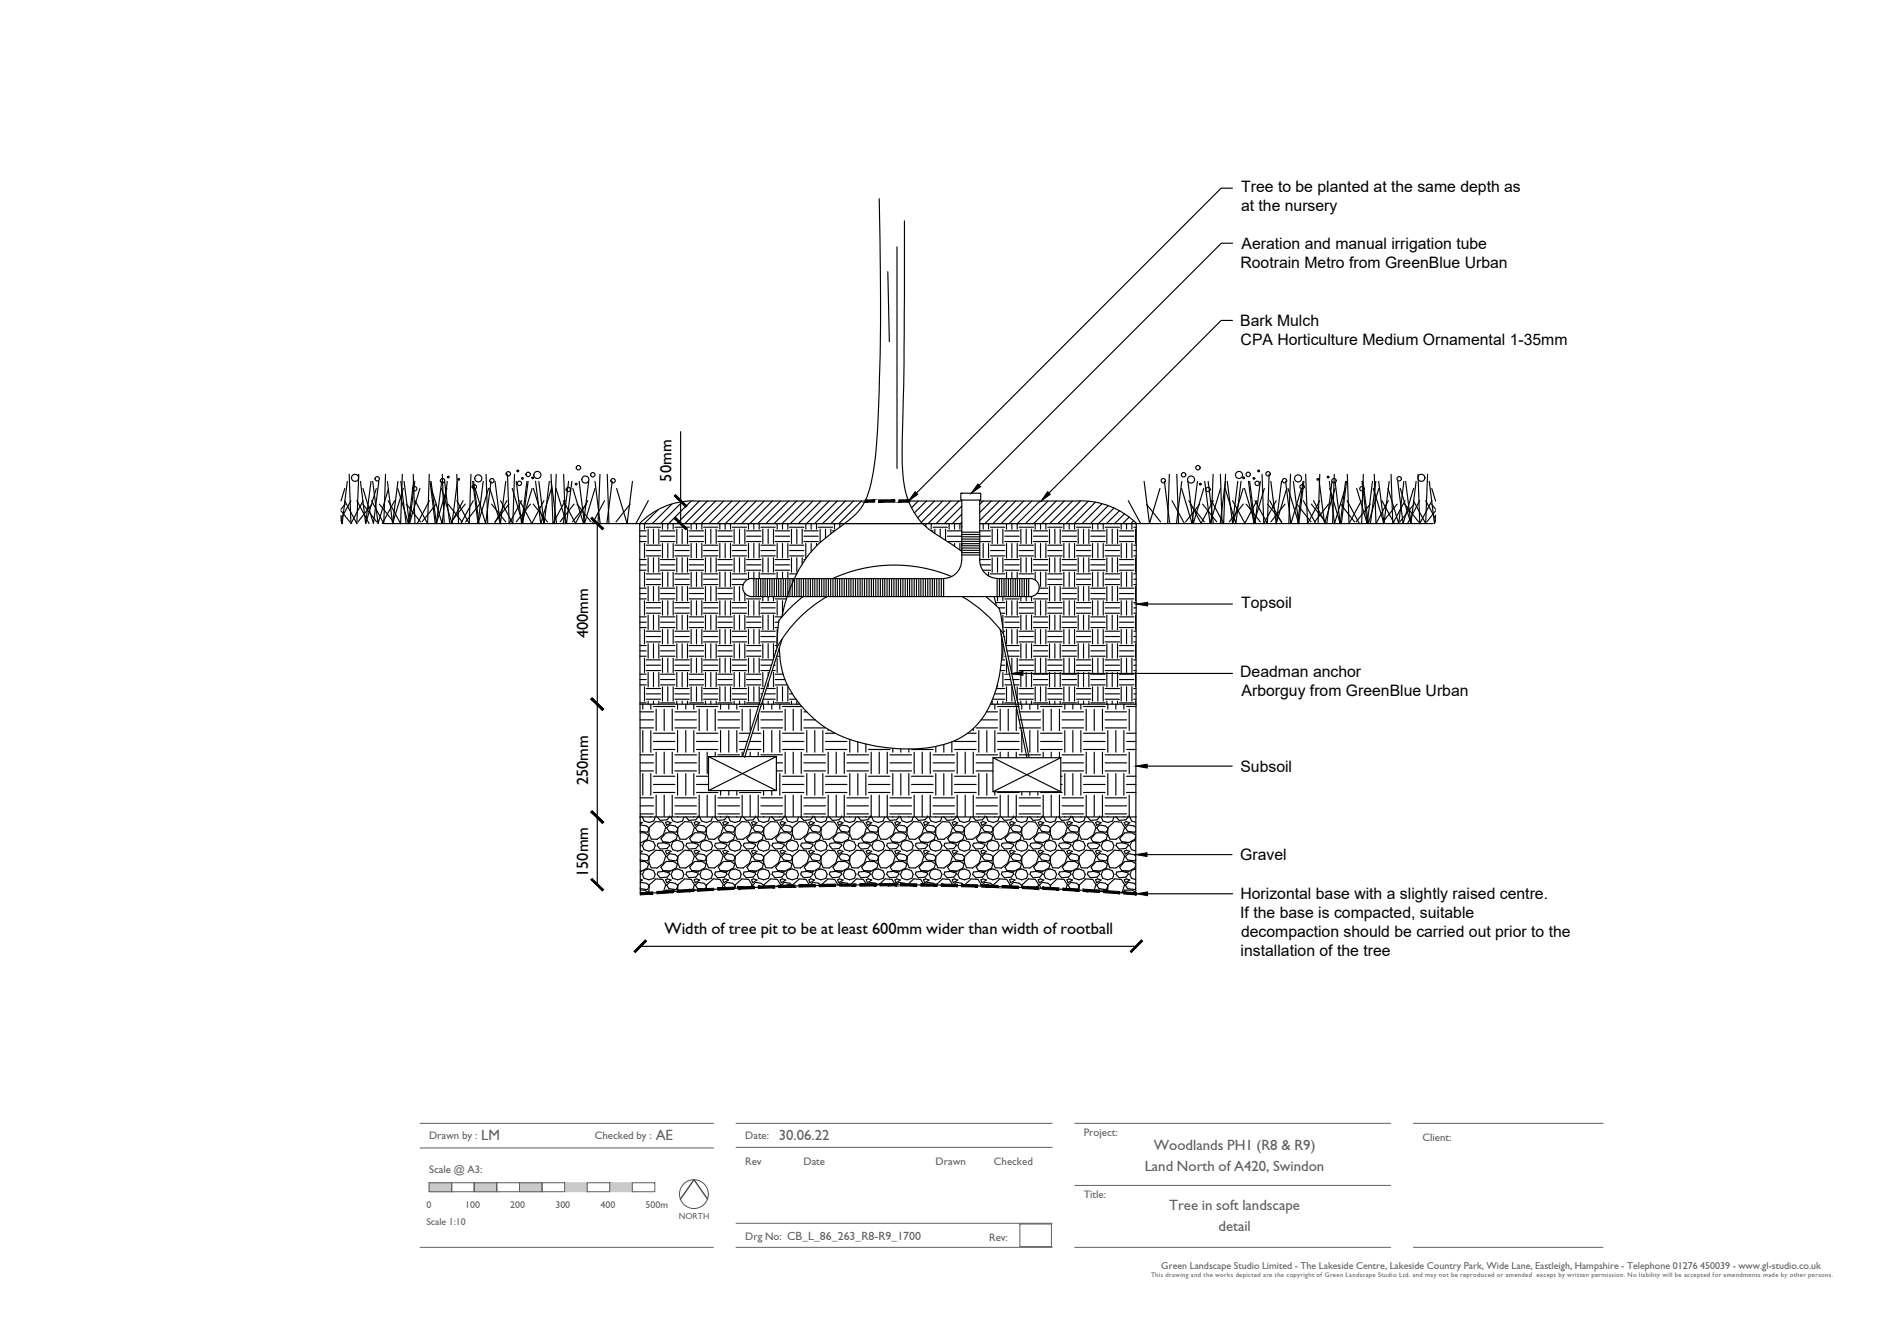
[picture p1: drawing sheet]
<svg xmlns="http://www.w3.org/2000/svg" width="420mm" height="297mm" viewBox="0 0 420 297" stroke-linecap="round" stroke-linejoin="round" font-family="sans-serif">
<defs><g id="words">
<g font-size="3.6">
<text x="148.7" y="106.7" transform="rotate(-90 148.7 106.7)">50mm</text>
<text x="130.3" y="141.4" transform="rotate(-90 130.3 141.4)">400mm</text>
<text x="130.3" y="174" transform="rotate(-90 130.3 174)">250mm</text>
<text x="130.3" y="194.3" transform="rotate(-90 130.3 194.3)">150mm</text>
<text x="147.2" y="206.8">Width of tree pit to be at least 600mm wider than width of rootball</text>
</g>
<g font-size="3.5">
<text x="274.9" y="46.8">at the nursery</text>
<text x="274.9" y="42.6">Tree to be planted at the same depth as</text>
<text x="274.7" y="59.3">Rootrain Metro from GreenBlue Urban</text>
<text x="275" y="55.1">Aeration and manual irrigation tube</text>
<text x="274.7" y="72.2">Bark Mulch</text>
<text x="274.8" y="76.4">CPA Horticulture Medium Ornamental 1-35mm</text>
<text x="274.9" y="134.7">Topsoil</text>
<text x="274.7" y="150.1">Deadman anchor</text>
<text x="275" y="154.2">Arborguy from GreenBlue Urban</text>
<text x="274.7" y="171">Subsoil</text>
<text x="274.7" y="190.6">Gravel</text>
<text x="274.7" y="203.4">If the base is compacted, suitable</text>
<text x="274.7" y="199.2">Horizontal base with a slightly raised centre.</text>
<text x="274.9" y="207.6">decompaction should be carried out prior to the</text>
<text x="274.8" y="211.8">installation of the tree</text>
</g>
<g font-size="3.3" fill="#5e5e5e">
<text x="106.6" y="252.5">LM</text>
<text x="145.2" y="252.5">AE</text>
<text x="172.5" y="252.5">30.06.22</text>
<text x="255.6" y="254.8">Woodlands PH1 (R8 &amp; R9)</text>
<text x="253.5" y="259.4">Land North of A420, Swindon</text>
<text x="259" y="268.1">Tree in soft landscape</text>
<text x="269.9" y="272.7">detail</text>
</g>
<g font-size="2.4" fill="#5e5e5e">
<text x="240" y="251.5">Project:</text>
<text x="95" y="252.4">Drawn by :</text>
<text x="131.7" y="252.4">Checked by :</text>
<text x="165.1" y="252.3">Date:</text>
<text x="315" y="252.8">Client:</text>
<text x="95" y="259.7">Scale @ A3:</text>
<text x="165.1" y="258.1">Rev</text>
<text x="178" y="258.1">Date</text>
<text x="207.2" y="258.1">Drawn</text>
<text x="220.1" y="258.1">Checked</text>
<text x="240" y="265.3">Title:</text>
<text x="165.1" y="274.7">Drg No: CB_L_86_263_R8-R9_1700</text>
<text x="219.1" y="274.9">Rev:</text>
</g>
<g font-size="2.2" fill="#5e5e5e">
<text x="94.4" y="267.5">0</text>
<text x="103" y="267.5">100</text>
<text x="113" y="267.5">200</text>
<text x="123" y="267.5">300</text>
<text x="133" y="267.5">400</text>
<text x="143" y="267.5">500m</text>
<text x="94.4" y="271.3">Scale 1:10</text>
<text x="257.2" y="281">Green Landscape Studio Limited - The Lakeside Centre, Lakeside Country Park, Wide Lane, Eastleigh, Hampshire - Telephone 01276 450039 - www.gl-studio.co.uk</text>
</g>
<text font-size="1.9" fill="#5e5e5e" x="150.3" y="269.9">NORTH</text>
<text font-size="1.5" fill="#5e5e5e" x="254.9" y="282.9">This drawing and the works depicted are the copyright of Green Landscape Studio Ltd. and may not be reproduced or amended except by written permission. No liability will be accepted for amendments made by other persons.</text>
</g></defs>
<!-- layer: CB-L-DWG-SECTIONL1 -->
<path d="M85.1 116h56.6M251.7 116h65.7" fill="none" stroke="#000" stroke-width=".25"/>
<!-- layer: CB-L-DWG-SECTIONL3 -->
<g fill="none" stroke="#000" stroke-width=".25">
<path d="M141.7 120h1.4M141.7 118.8h1.4M141.7 117.6h1.4M142.7 116v1.2M143.1 116.8h3.2M143.6 117.2v3.2M144.7 117.2v3.2M145.8 112.9l-3.1 3.1M145.9 117.2v3.2M146.3 120h3.2M146.3 118.8h3.2M146.3 117.6h3.2"/>
<path d="M146.7 116v1.2M147.9 116v1.2M148.8 111.7l-4.3 4.3M149.1 116v1.2M149.5 116.8h3.2M149.9 117.2v3.2M151.1 117.2v3.2M151.1 111.2l-4.8 4.8M152.3 117.2v3.2M152.7 120h3.1M152.7 118.8h3.1M152.7 117.6h3.1"/>
<path d="M153.1 116v1.2M153.1 111l-5 5M154.3 116v1.2M154.9 111l-5 5M155.4 116v1.2M155.8 116.8h3.2M156.3 117.2v3.2M156.7 111l-5 5M157.4 117.2v3.2M158.5 111l-5 5M158.6 117.2v3.2M159 120h3.2"/>
<path d="M159 118.8h3.2M159 117.6h3.2M159.4 116v1.2M160.3 111l-5 5M161.8 116v1.2M162.1 111l-5 5M162.2 116.8h3.2M162.6 117.2v3.2M163.8 117.2v3.2M163.9 111l-5 5M165 117.2v3.2M165.4 120h3.1"/>
<path d="M165.4 118.8h3.1M165.4 117.6h3.1M165.7 111l-5.1 5v1.2M165.8 116v1.2M167 116v1.2M167.5 111l-5 5M168.1 116v1.2M168.5 116.8h3.2M169 117.2v3.2M169.2 111l-4.9 5M170.1 117.2v3.2M171.1 111l-5 5"/>
<path d="M171.3 117.2v3.2M171.7 120h3.2M171.7 118.8h3.2M171.7 117.6h3.2M172.1 116v1.2M172.8 111l-4.9 5M173.3 116v1.2M174.5 116v1.2M174.7 111l-5.1 5M174.9 116.8h3.2M175.3 117.2v3.2M176.4 111l-4.9 5"/>
<path d="M176.5 117.2v3.2M177.7 117.2v3.2M178.1 120h3.1M178.1 118.8h3.1M178.1 117.6h3.1M178.2 111l-5 5M178.5 116v1.2M179.7 116v1.2M180 111l-5 5M180.8 116v1.2M181.2 116.8h3.2M181.7 117.2v3"/>
<path d="M181.8 111l-5 5M182.8 117.2v2M183.6 111l-5 5M184 117.2v1M184.4 117.6h.5M184.8 116v1.2M185.4 111l-5 5M186 116v.7M187.2 111l-5 5M189 111l-5 5M190.8 111l-5 5M201.6 111l-.3 .2"/>
<path d="M203.4 111l-1.5 1.5M205.1 116v.7M205.2 111l-2.7 2.6M206.2 117.6h.5M206.2 116v1.2M206.7 116.8h3.1M207 111l-3.8 3.7M207.1 117.2v1M208.2 117.2v1.7M208.8 111l-4.8 4.7M209.4 117.2v2.5M209.8 120h3.2"/>
<path d="M209.8 118.8h3.2M209.8 117.6h3.2M210.2 116v1.2M210.6 111l-5 5M211.4 116v1.2M212.4 111l-5.1 5M212.6 116v1.2M213 116.8h.1M213 112.1l-3.8 3.9M213 113.9l-2.1 2.1M213 115.7l-.2 .3M217 120h2.4"/>
<path d="M217 118.8h2.4M217 117.6h2.4M217.8 116v1.2M217.8 111l-.8 .7M218.9 116v1.2M219.4 116.8h3.1M219.5 111l-2.5 2.5M219.8 117.2v3.2M220.9 117.2v3.2M221.4 111l-4.4 4.3M222.1 117.2v3.2M222.5 120h3.2"/>
<path d="M222.5 118.8h3.2M222.5 117.6h3.2M222.9 116v1.2M223.1 111l-5 5M224.1 116v1.2M225 111l-5.1 5M225.3 116v1.2M225.7 116.8h3.2M226.1 117.2v3.2M226.7 111l-5 5M227.3 117.2v3.2M228.5 117.2v3.2"/>
<path d="M228.5 111l-5 5M228.9 120h3.2M228.9 118.8h3.2M228.9 117.6h3.2M229.3 116v1.2M230.3 111l-5 5M230.5 116v1.2M231.6 116v1.2M232.1 116.8h3.1M232.1 111l-5 5M232.5 117.2v3.2M233.6 117.2v3.2"/>
<path d="M233.9 111l-5 5M234.8 117.2v3.2M235.2 120h3.2M235.2 118.8h3.2M235.2 117.6h3.2M235.6 116v1.2M235.7 111l-5 5M236.8 116v1.2M237.5 111l-5 5M238 116v1.2M238.4 116.8h3.2M238.8 117.2v3.2"/>
<path d="M239.3 111l-5 5M240 117.2v3.2M241 111l-4.9 5M241.2 117.2v3.2M241.6 120h3.2M241.6 118.8h3.2M241.6 117.6h3.2M242 116v1.2M242.6 111.2l-4.7 4.8M243.2 116v1.2M244.1 111.6l-4.4 4.4M244.3 116v1.2"/>
<path d="M244.8 116.8h3.1M245.2 117.2v3.2M245.4 112l-3.9 4M246.3 117.2v3.2M246.7 112.6l-3.4 3.4M247.5 117.2v3.2M247.9 120h3.2M247.9 118.8h3.2M247.9 117.6h3.2M247.9 113.1l-2.8 2.9M248.3 116v1.2M249 113.8l-2.1 2.2"/>
<path d="M249.5 116v1.2M250.1 114.5l-1.4 1.5M250.7 116v1.2M251.1 115.3l-.6 .7M251.1 116.8h.6M251.5 117.2v3.2M141.7 126.3h1.4M141.7 132.7h1.4M141.7 125.1h1.4M141.7 131.5h1.4M141.7 137.8h1.4M141.7 123.9h1.4"/>
<path d="M141.7 130.3h1.4M141.7 136.6h1.4M141.7 139h1.4M142.7 120.4v3.2M142.7 126.7v3.2M142.7 133.1v3.2M142.7 139.4v3.2M143.1 123.1h3.2M143.1 129.5h3.2M143.1 135.8h3.2M143.1 121.9h3.2M143.1 128.3h3.2"/>
<path d="M143.1 134.6h3.2M143.1 120.8h3.2M143.1 127.1h3.2M143.1 133.5h3.2M143.1 139.8h3.2M143.6 123.6v3.1M143.6 129.9v3.2M143.6 136.3v3.1M144.7 123.6v3.1M144.7 129.9v3.2M144.7 136.3v3.1M145.9 123.6v3.1"/>
<path d="M145.9 129.9v3.2M145.9 136.3v3.1M146.3 126.3h3.2M146.3 132.7h3.2M146.3 139h3.2M146.3 125.1h3.2M146.3 131.5h3.2M146.3 137.8h3.2M146.3 123.9h3.2M146.3 130.3h3.2M146.3 136.6h3.2M146.7 120.4v3.2"/>
<path d="M146.7 126.7v3.2M146.7 133.1v3.2M146.7 139.4v3.2M147.9 120.4v3.2M147.9 126.7v3.2M147.9 133.1v3.2M147.9 139.4v3.2M149.1 120.4v3.2M149.1 126.7v3.2M149.1 133.1v3.2M149.1 139.4v3.2M149.5 123.1h3.2"/>
<path d="M149.5 129.5h3.2M149.5 135.8h3.2M149.5 121.9h3.2M149.5 128.3h3.2M149.5 134.6h3.2M149.5 120.8h3.2M149.5 127.1h3.2M149.5 133.5h3.2M149.5 139.8h3.2M149.9 123.6v3.1M149.9 129.9v3.2M149.9 136.3v3.1"/>
<path d="M151.1 123.6v3.1M151.1 129.9v3.2M151.1 136.3v3.1M152.3 123.6v3.1M152.3 129.9v3.2M152.3 136.3v3.1M152.7 126.3h3.1M152.7 132.7h3.1M152.7 139h3.1M152.7 125.1h3.1M152.7 131.5h3.1M152.7 137.8h3.1"/>
<path d="M152.7 123.9h3.1M152.7 130.3h3.1M152.7 136.6h3.1M153.1 120.4v3.2M153.1 126.7v3.2M153.1 133.1v3.2M153.1 139.4v3.2M154.3 120.4v3.2M154.3 126.7v3.2M154.3 133.1v3.2M154.3 139.4v3.2M155.4 120.4v3.2"/>
<path d="M155.4 126.7v3.2M155.4 133.1v3.2M155.4 139.4v3.2M155.8 123.1h3.2M155.8 129.5h3.2M155.8 135.8h3.2M155.8 121.9h3.2M155.8 128.3h3.2M155.8 134.6h3.2M155.8 120.8h3.2M155.8 127.1h3.2M155.8 133.5h3.2"/>
<path d="M155.8 139.8h3.2M156.3 123.6v3.1M156.3 129.9v3.2M156.3 136.3v3.1M157.4 123.6v3.1M157.4 129.9v3.2M157.4 136.3v3.1M158.6 123.6v3.1M158.6 129.9v3.2M158.6 136.3v3.1M159 126.3h3.2M159 132.7h3.2"/>
<path d="M159 139h3.2M159 125.1h3.2M159 131.5h3.2M159 137.8h3.2M159 123.9h3.2M159 130.3h3.2M159 136.6h3.2M159.4 120.4v3.2M159.4 126.7v3.2M159.4 133.1v3.2M159.4 139.4v3.2M160.6 120.4v3.2"/>
<path d="M160.6 126.7v3.2M160.6 133.1v3.2M160.6 139.4v3.2M161.8 120.4v3.2M161.8 126.7v3.2M161.8 133.1v3.2M161.8 139.4v3.2M162.2 123.1h3.2M162.2 129.5h2.5M162.2 135.8h3.2M162.2 121.9h3.2M162.2 128.3h3.2"/>
<path d="M162.2 134.6h3.2M162.2 120.8h3.2M162.2 127.1h3.2M162.2 133.5h3.2M162.2 139.8h3.2M162.6 123.6v3.1M162.6 129.9v3.2M162.6 136.3v3.1M163.8 123.6v3.1M163.8 129.9v3.2M163.8 136.3v3.1M165 123.6v3.1"/>
<path d="M165 131.4v1.7M165 136.3v3.1M165.4 126.3h3.1M165.4 132.7h3.1M165.4 139h3.1M165.4 125.1h3.1M165.4 137.8h3.1M165.4 123.9h3.1M165.4 136.6h3.1M165.8 120.4v3.2M165.8 126.7v1.6M165.8 133.1v3.2"/>
<path d="M165.8 139.4v3.2M167 120.4v3.2M167 126.7v1.5M167 133.1v3.2M167 139.4v3.2M168.1 120.4v3.2M168.1 126.7v1.5M168.1 133.1v3.2M168.1 139.4v3.2M168.5 123.1h3.2M168.5 135.8h3.2M168.5 121.9h3.2"/>
<path d="M168.5 134.6h3.2M168.5 120.8h3.2M168.5 127.1h3.2M168.5 133.5h3.2M168.5 139.8h3.2M169 123.6v3.1M169 132.2v.9M169 136.3v3.1M170.1 123.6v3.1M170.1 132.2v.9M170.1 136.3v3.1M171.3 123.6v3.1"/>
<path d="M171.3 132.2v.9M171.3 136.3v3.1M171.7 126.3h3.2M171.7 132.7h2.5M171.7 139h.6M171.7 125.1h3.2M171.7 137.8h.8M171.7 123.9h3.2M171.7 136.6h1.5M172.1 120.4v3.2M172.1 126.7v1.5M172.1 133.1v3.2"/>
<path d="M172.1 139.4v3.2M173.3 120.4v3.2M173.3 126.7v1.5M173.3 133.1v2.9M174.5 120.4v3.2M174.5 126.7v1.5M174.9 123.1h3.2M174.9 121.9h3.2M174.9 120.8h3.2M174.9 127.1h1.6M175.3 123.6v3.1M176.5 123.6v3.1"/>
<path d="M177.7 123.6v1.4M178.1 123.9h.3M178.5 120.4v3.2M179.7 120.4v1.8M180.8 120.4v.5M211.4 120.4v.6M212.6 120.4v1.4M213 121.9h.1M213 120.8h.1M217 123.9h2.4M217.1 125.1h2.3M217.6 126.3h1.8"/>
<path d="M217.8 120.4v3.2M218.9 120.4v3.2M218.9 126.7v.9M219.4 123.1h3.1M219.4 121.9h3.1M219.4 120.8h3.1M219.4 127.1h3.1M219.8 123.6v3.1M220.5 133.5h2M220.9 123.6v3.1M220.9 132.2v.9M221.2 134.6h1.3"/>
<path d="M221.6 135.8h.9M222.1 123.6v3.1M222.1 132.2v.9M222.1 136.3v2.8M222.2 139.8h.3M222.5 126.3h3.2M222.5 132.7h3.2M222.5 139h3.2M222.5 125.1h3.2M222.5 137.8h3.2M222.5 123.9h3.2M222.5 136.6h3.2"/>
<path d="M222.9 120.4v3.2M222.9 126.7v1.5M222.9 133.1v3.2M222.9 139.4v3.2M224.1 120.4v3.2M224.1 126.7v1.5M224.1 133.1v3.2M224.1 139.4v3.2M225.3 120.4v3.2M225.3 126.7v1.5M225.3 133.1v3.2M225.3 139.4v3.2"/>
<path d="M225.7 123.1h3.2M225.7 135.8h3.2M225.7 121.9h3.2M225.7 134.6h3.2M225.7 120.8h3.2M225.7 127.1h3.2M225.7 133.5h3.2M225.7 139.8h3.2M226.1 123.6v3.1M226.1 132.2v.9M226.1 136.3v3.1M227.3 123.6v3.1"/>
<path d="M227.3 132.2v.9M227.3 136.3v3.1M228.5 123.6v3.1M228.5 132.2v.9M228.5 136.3v3.1M228.9 126.3h3.2M228.9 132.7h3.2M228.9 139h3.2M228.9 125.1h3.2M228.9 137.8h3.2M228.9 123.9h3.2M228.9 136.6h3.2"/>
<path d="M229.3 120.4v3.2M229.3 126.7v1.8M229.3 133.1v3.2M229.3 139.4v3.2M229.7 131.5h2.4M230.2 130.3h1.9M230.5 120.4v3.2M230.5 126.7v3.2M230.5 133.1v3.2M230.5 139.4v3.2M231.6 120.4v3.2M231.6 126.7v3.2"/>
<path d="M231.6 133.1v3.2M231.6 139.4v3.2M232.1 123.1h3.1M232.1 129.5h3.1M232.1 135.8h3.1M232.1 121.9h3.1M232.1 128.3h3.1M232.1 134.6h3.1M232.1 120.8h3.1M232.1 127.1h3.1M232.1 133.5h3.1M232.1 139.8h3.1"/>
<path d="M232.5 123.6v3.1M232.5 129.9v3.2M232.5 136.3v3.1M233.6 123.6v3.1M233.6 129.9v3.2M233.6 136.3v3.1M234.8 123.6v3.1M234.8 129.9v3.2M234.8 136.3v3.1M235.2 126.3h3.2M235.2 132.7h3.2M235.2 139h3.2"/>
<path d="M235.2 125.1h3.2M235.2 131.5h3.2M235.2 137.8h3.2M235.2 123.9h3.2M235.2 130.3h3.2M235.2 136.6h3.2M235.6 120.4v3.2M235.6 126.7v3.2M235.6 133.1v3.2M235.6 139.4v3.2M236.8 120.4v3.2M236.8 126.7v3.2"/>
<path d="M236.8 133.1v3.2M236.8 139.4v3.2M238 120.4v3.2M238 126.7v3.2M238 133.1v3.2M238 139.4v3.2M238.4 123.1h3.2M238.4 129.5h3.2M238.4 135.8h3.2M238.4 121.9h3.2M238.4 128.3h3.2M238.4 134.6h3.2"/>
<path d="M238.4 120.8h3.2M238.4 127.1h3.2M238.4 133.5h3.2M238.4 139.8h3.2M238.8 123.6v3.1M238.8 129.9v3.2M238.8 136.3v3.1M240 123.6v3.1M240 129.9v3.2M240 136.3v3.1M241.2 123.6v3.1M241.2 129.9v3.2"/>
<path d="M241.2 136.3v3.1M241.6 126.3h3.2M241.6 132.7h3.2M241.6 139h3.2M241.6 125.1h3.2M241.6 131.5h3.2M241.6 137.8h3.2M241.6 123.9h3.2M241.6 130.3h3.2M241.6 136.6h3.2M242 120.4v3.2M242 126.7v3.2"/>
<path d="M242 133.1v3.2M242 139.4v3.2M243.2 120.4v3.2M243.2 126.7v3.2M243.2 133.1v3.2M243.2 139.4v3.2M244.3 120.4v3.2M244.3 126.7v3.2M244.3 133.1v3.2M244.3 139.4v3.2M244.8 123.1h3.1M244.8 129.5h3.1"/>
<path d="M244.8 135.8h3.1M244.8 121.9h3.1M244.8 128.3h3.1M244.8 134.6h3.1M244.8 120.8h3.1M244.8 127.1h3.1M244.8 133.5h3.1M244.8 139.8h3.1M245.2 123.6v3.1M245.2 129.9v3.2M245.2 136.3v3.1M246.3 123.6v3.1"/>
<path d="M246.3 129.9v3.2M246.3 136.3v3.1M247.5 123.6v3.1M247.5 129.9v3.2M247.5 136.3v3.1M247.9 126.3h3.2M247.9 132.7h3.2M247.9 139h3.2M247.9 125.1h3.2M247.9 131.5h3.2M247.9 137.8h3.2M247.9 123.9h3.2"/>
<path d="M247.9 130.3h3.2M247.9 136.6h3.2M248.3 120.4v3.2M248.3 126.7v3.2M248.3 133.1v3.2M248.3 139.4v3.2M249.5 120.4v3.2M249.5 126.7v3.2M249.5 133.1v3.2M249.5 139.4v3.2M250.7 120.4v3.2M250.7 126.7v3.2"/>
<path d="M250.7 133.1v3.2M250.7 139.4v3.2M251.1 123.1h.6M251.1 129.5h.6M251.1 135.8h.5M251.1 121.9h.6M251.1 128.3h.6M251.1 134.6h.5M251.1 120.8h.6M251.1 127.1h.6M251.1 133.5h.6M251.1 139.8h.5"/>
<path d="M251.5 123.6v3.1M251.5 129.9v3.2M251.5 136.3v3.1M141.7 145.4h1.4M141.7 151.7h1.4M141.7 144.2h1.4M141.7 150.5h1.4M141.7 143h1.4M141.7 149.3h1.4M141.7 155.7h1.4M141.7 159.5h3M141.7 157.7h3"/>
<path d="M142.4 156v1.1M142.7 145.8v3.2M142.7 152.1v3.2M143.1 142.2h3.2M143.1 148.5h3.2M143.1 154.9h3.2M143.1 141h3.2M143.1 147.3h3.2M143.1 153.7h3.2M143.1 146.2h3.2M143.1 152.5h3.2M143.6 142.6v3.2"/>
<path d="M143.6 149v3.1M143.6 155.3v.7M144.1 156v1.1M144.7 142.6v3.2M144.7 149v3.1M144.7 155.3v.7M144.7 156.5h4.8M145.3 157.1v4.7M145.9 142.6v3.2M145.9 149v3.1M145.9 155.3v.7M146.3 145.4h3.2"/>
<path d="M146.3 151.7h3.2M146.3 144.2h3.2M146.3 150.5h3.2M146.3 143h3.2M146.3 149.3h3.2M146.3 155.7h3.2M146.7 145.8v3.2M146.7 152.1v3.2M147.1 157.1v4.7M147.9 145.8v3.2M147.9 152.1v3.2M148.9 157.1v4.7"/>
<path d="M149.1 145.8v3.2M149.1 152.1v3.2M149.5 142.2h3.2M149.5 148.5h3.2M149.5 154.9h3.2M149.5 141h3.2M149.5 147.3h3.2M149.5 153.7h3.2M149.5 146.2h3.2M149.5 152.5h3.2M149.5 159.5h4.8M149.5 157.7h4.8"/>
<path d="M149.9 142.6v3.2M149.9 149v3.1M149.9 155.3v.7M150.1 156v1.1M151.1 142.6v3.2M151.1 149v3.1M151.1 155.3v.7M151.9 156v1.1M152.3 142.6v3.2M152.3 149v3.1M152.3 155.3v.7M152.7 145.4h3.1"/>
<path d="M152.7 151.7h3.1M152.7 144.2h3.1M152.7 150.5h3.1M152.7 143h3.1M152.7 149.3h3.1M152.7 155.7h3.1M153.1 145.8v3.2M153.1 152.1v3.2M153.7 156v1.1M154.3 145.8v3.2M154.3 152.1v3.2M154.3 156.5h4.7"/>
<path d="M154.9 157.1v4.7M155.4 145.8v3.2M155.4 152.1v3.2M155.8 142.2h3.2M155.8 148.5h3.2M155.8 154.9h3.2M155.8 141h3.2M155.8 147.3h3.2M155.8 153.7h3.2M155.8 146.2h3.2M155.8 152.5h3.2M156.3 142.6v3.2"/>
<path d="M156.3 149v3.1M156.3 155.3v.7M156.6 157.1v4.7M157.4 142.6v3.2M157.4 149v3.1M157.4 155.3v.7M158.4 157.1v4.7M158.6 142.6v3.2M158.6 149v3.1M158.6 155.3v.7M159 145.4h3.2M159 151.7h3.2"/>
<path d="M159 144.2h3.2M159 150.5h3.2M159 143h3.2M159 149.3h3.2M159 155.7h3.2M159 159.5h4.8M159 157.7h4.8M159.4 145.8v3.2M159.4 152.1v3.2M159.6 156v1.1M160.6 145.8v3.2M160.6 152.1v3.2"/>
<path d="M161.4 156v1.1M161.8 145.8v3.2M161.8 152.1v3.2M162.2 142.2h3.2M162.2 148.5h3.2M162.2 154.9h3.2M162.2 141h3.2M162.2 147.3h3.2M162.2 153.7h3.2M162.2 146.2h3.2M162.2 152.5h3.2M162.6 142.6v3.2"/>
<path d="M162.6 149v3.1M162.6 155.3v.7M163.2 156v1.1M163.8 142.6v3.2M163.8 149v3.1M163.8 155.3v.7M163.8 156.5h4.2M164.4 157.1v4.7M165 142.6v3.2M165 149v3.1M165 155.3v.7M165.4 145.4h3.1"/>
<path d="M165.4 151.7h3.1M165.4 144.2h3.1M165.4 150.5h3.1M165.4 143h3.1M165.4 149.3h3.1M165.4 155.7h2.8M165.8 145.8v3.2M165.8 152.1v3.2M166.2 157.1v4.7M167 145.8v3.2M167 152.1v3.2M167.9 158.2v3.6"/>
<path d="M168.1 145.8v3.2M168.1 152.1v3.2M168.5 156.5h.1M168.5 142.2h3.2M168.5 148.5h2M168.5 141h3.2M168.5 147.3h2.4M168.5 153.7h.4M168.5 146.2h2.7M168.5 152.5h.7M168.5 159.5h4.8M168.5 157.7h4.8"/>
<path d="M169 142.6v3.2M169 149v3.1M169.1 156v1.1M170.1 142.6v3.2M170.1 149v.7M170.9 156v1.1M171.3 142.6v3.2M171.7 144.2h.2M171.7 143h.4M172.7 156v1.1M173.3 156.5h4.3M173.9 157.1v4.7"/>
<path d="M175.7 157.1v4.7M177.5 157.1v4.7M178.1 159.5h2.5M178.1 157.7h.6M217.3 159.5h3.6M218.5 157.7h2.4M220.3 156v1.1M220.9 156.5h4.8M221.5 157.1v4.7M222.4 141h.1M222.8 143h2.9M223 144.2h2.7"/>
<path d="M223.3 145.4h2.4M223.3 157.1v4.7M224.1 149.3h1.6M224.1 145.8v3.2M224.4 150.5h1.3M224.6 151.7h1.1M225.1 157.1v4.7M225.3 145.8v3.2M225.3 152.1v3M225.4 155.7h.3M225.7 142.2h3.2M225.7 148.5h3.2"/>
<path d="M225.7 154.9h3.2M225.7 141h3.2M225.7 147.3h3.2M225.7 153.7h3.2M225.7 146.2h3.2M225.7 152.5h3.2M225.7 159.5h4.8M225.7 157.7h4.8M226.1 142.6v3.2M226.1 149v3.1M226.1 155.3v.7M226.3 156v1.1"/>
<path d="M227.3 142.6v3.2M227.3 149v3.1M227.3 155.3v.7M228.1 156v1.1M228.5 142.6v3.2M228.5 149v3.1M228.5 155.3v.7M228.9 145.4h3.2M228.9 151.7h3.2M228.9 144.2h3.2M228.9 150.5h3.2M228.9 143h3.2"/>
<path d="M228.9 149.3h3.2M228.9 155.7h3.2M229.3 145.8v3.2M229.3 152.1v3.2M229.9 156v1.1M230.5 145.8v3.2M230.5 152.1v3.2M230.5 156.5h4.7M231.1 157.1v4.7M231.6 145.8v3.2M231.6 152.1v3.2M232.1 142.2h3.1"/>
<path d="M232.1 148.5h3.1M232.1 154.9h3.1M232.1 141h3.1M232.1 147.3h3.1M232.1 153.7h3.1M232.1 146.2h3.1M232.1 152.5h3.1M232.5 142.6v3.2M232.5 149v3.1M232.5 155.3v.7M232.8 157.1v4.7M233.6 142.6v3.2"/>
<path d="M233.6 149v3.1M233.6 155.3v.7M234.7 157.1v4.7M234.8 142.6v3.2M234.8 149v3.1M234.8 155.3v.7M235.2 145.4h3.2M235.2 151.7h3.2M235.2 144.2h3.2M235.2 150.5h3.2M235.2 143h3.2M235.2 149.3h3.2"/>
<path d="M235.2 155.7h3.2M235.2 159.5h4.8M235.2 157.7h4.8M235.6 145.8v3.2M235.6 152.1v3.2M235.8 156v1.1M236.8 145.8v3.2M236.8 152.1v3.2M237.6 156v1.1M238 145.8v3.2M238 152.1v3.2M238.4 142.2h3.2"/>
<path d="M238.4 148.5h3.2M238.4 154.9h3.2M238.4 141h3.2M238.4 147.3h3.2M238.4 153.7h3.2M238.4 146.2h3.2M238.4 152.5h3.2M238.8 142.6v3.2M238.8 149v3.1M238.8 155.3v.7M239.4 156v1.1M240 142.6v3.2"/>
<path d="M240 149v3.1M240 155.3v.7M240 156.5h4.8M240.6 157.1v4.7M241.2 142.6v3.2M241.2 149v3.1M241.2 155.3v.7M241.6 145.4h3.2M241.6 151.7h3.2M241.6 144.2h3.2M241.6 150.5h3.2M241.6 143h3.2"/>
<path d="M241.6 149.3h3.2M241.6 155.7h3.2M242 145.8v3.2M242 152.1v3.2M242.4 157.1v4.7M243.2 145.8v3.2M243.2 152.1v3.2M244.2 157.1v4.7M244.3 145.8v3.2M244.3 152.1v3.2M244.8 142.2h3.1M244.8 148.5h3.1"/>
<path d="M244.8 154.9h3.1M244.8 141h3.1M244.8 147.3h3.1M244.8 153.7h3.1M244.8 146.2h3.1M244.8 152.5h3.1M244.8 159.5h4.7M244.8 157.7h4.7M245.2 142.6v3.2M245.2 149v3.1M245.2 155.3v.7M245.4 156v1.1"/>
<path d="M246.3 142.6v3.2M246.3 149v3.1M246.3 155.3v.7M247.1 156v1.1M247.5 142.6v3.2M247.5 149v3.1M247.5 155.3v.7M247.9 145.4h3.2M247.9 151.7h3.2M247.9 144.2h3.2M247.9 150.5h3.2M247.9 143h3.2"/>
<path d="M247.9 149.3h3.2M247.9 155.7h3.2M248.3 145.8v3.2M248.3 152.1v3.2M248.9 156v1.1M249.5 145.8v3.2M249.5 152.1v3.2M249.5 156.5h2.1M250.1 157.1v4.7M250.7 145.8v3.2M250.7 152.1v3.2M251.1 142.2h.5"/>
<path d="M251.1 148.5h.5M251.1 154.9h.5M251.1 141h.5M251.1 147.3h.5M251.1 153.7h.5M251.1 146.2h.5M251.1 152.5h.5M251.5 142.6v3.2M251.5 149v3.1M251.5 155.3v.7M141.7 161.2h3M141.8 170.8h2.9"/>
<path d="M141.8 169h2.9M141.8 178.5h2.9M141.8 167.2h2.9M141.8 176.7h2.9M142.4 161.8v4.8M142.4 171.4v4.7M144.1 161.8v4.8M144.1 171.4v4.7M144.7 166h4.8M144.7 175.5h4.8M144.7 164.2h4.8M144.7 173.8h4.8"/>
<path d="M144.7 162.4h4.8M144.7 171.9h4.8M145.3 166.6v4.8M145.3 176.1v4.8M147.1 166.6v4.8M147.1 176.1v4.8M148.9 166.6v4.8M148.9 176.1v4.8M149.5 161.2h4.8M149.5 170.8h4.8M149.5 169h4.8M149.5 178.5h4.8"/>
<path d="M149.5 167.2h4.8M149.5 176.7h4.8M150.1 161.8v4.8M150.1 171.4v4.7M151.9 161.8v4.8M151.9 171.4v4.7M153.7 161.8v4.8M153.7 171.4v4.7M154.3 166h4.7M154.3 175.5h4.7M154.3 164.2h4.7M154.3 173.8h2.6"/>
<path d="M154.3 162.4h4.7M154.3 171.9h2.6M154.9 166.6v4.8M154.9 176.1v4.8M156.6 166.6v4.8M156.6 176.1v4.8M158.4 166.6v1M158.4 176.1v4.8M159 161.2h4.8M159 178.5h4.8M159 167.2h4.8M159 176.7h4.8"/>
<path d="M159.6 161.8v4.8M159.6 175.1v1M161.4 161.8v4.8M161.4 175.1v1M163.2 161.8v4.8M163.2 175.1v1M163.8 166h1.2M163.8 175.5h4.7M163.8 164.2h1.7M163.8 162.4h2.3M164.4 166.6v1M164.4 176.1v4.8"/>
<path d="M165.5 166h3M166 164.2h2.5M166.2 166.6v1M166.2 176.1v4.8M166.6 162.4h1.9M167.9 166.6v1M167.9 176.1v4.8M168.5 161.2h4.8M168.5 178.5h4.8M168.5 167.2h4.8M168.5 176.7h4.8M169.1 161.8v4.8"/>
<path d="M169.1 175.1v1M170.9 161.8v4.8M170.9 175.1v1M172 170.8h1.3M172 169h1.3M172.7 161.8v4.8M172.7 171.4v4.7M173.3 166h4.8M173.3 175.5h4.8M173.3 164.2h4.8M173.3 173.8h4.8M173.3 162.4h4.8"/>
<path d="M173.3 171.9h4.8M173.9 166.6v4.8M173.9 176.1v4.8M175.7 166.6v4.8M175.7 176.1v4.8M177.5 166.6v4.8M177.5 176.1v4.8M178.1 161.2h4.7M178.1 170.8h4.7M178.1 169h4.7M178.1 178.5h4.7M178.1 167.2h4.7"/>
<path d="M178.1 176.7h4.7M178.7 161.8v4.8M178.7 171.4v4.7M180.5 161.8v4.8M180.5 171.4v4.7M182.2 161.8v4.8M182.2 171.4v4.7M182.8 166h4.8M182.8 175.5h4.8M182.8 164.2h4.8M182.8 173.8h4.8M182.8 162.4h2.2"/>
<path d="M182.8 171.9h4.8M183.4 161.6v.2M183.4 166.6v4.8M183.4 176.1v4.8M185.2 166.6v4.8M185.2 176.1v4.8M187 166.6v4.8M187 176.1v4.8M187.6 170.8h4.8M187.6 169h4.8M187.6 178.5h4.8M187.6 167.2h4.8"/>
<path d="M187.6 176.7h4.8M188.2 163.8v2.8M188.2 171.4v4.7M190 164.3v2.3M190 171.4v4.7M191.8 164.8v1.8M191.8 171.4v4.7M192.4 166h4.7M192.4 175.5h4.7M192.4 173.8h4.7M192.4 171.9h4.7M193 166.6v4.8"/>
<path d="M193 176.1v4.8M194.7 166.6v4.8M194.7 176.1v4.8M196.5 166.6v4.8M196.5 176.1v4.8M197.1 170.8h4.8M197.1 169h4.8M197.1 178.5h4.8M197.1 167.2h4.8M197.1 176.7h4.8M197.7 165.8v.8M197.7 171.4v4.7"/>
<path d="M199.5 165.9v.7M199.5 171.4v4.7M201.3 165.9v.7M201.3 171.4v4.7M201.9 166h4.8M201.9 175.5h4.8M201.9 173.8h4.8M201.9 171.9h4.8M202.5 166.6v4.8M202.5 176.1v4.8M204.3 166.6v4.8M204.3 176.1v4.8"/>
<path d="M206 166.6v4.8M206 176.1v4.8M206.7 170.8h4.7M206.7 169h4.7M206.7 178.5h4.7M206.7 167.2h4.7M206.7 176.7h4.7M207.3 165.3v1.3M207.3 171.4v4.7M209 164.9v1.7M209 171.4v4.7M210.8 164.3v2.3"/>
<path d="M210.8 171.4v4.7M211.4 166h4.8M211.4 175.5h4.8M211.4 164.2h4.8M211.4 173.8h4.8M211.4 171.9h4.8M212 166.6v4.8M212 176.1v4.8M213.8 166.6v4.8M213.8 176.1v4.8M214.3 162.4h1.9M215.6 161.4v.4"/>
<path d="M215.6 166.6v4.8M215.6 176.1v4.8M216.2 161.2h4.7M216.2 170.8h3.7M216.2 169h3.7M216.2 178.5h4.7M216.2 167.2h4.7M216.2 176.7h4.7M216.8 161.8v4.8M216.8 171.4v4.7M218.6 161.8v4.8M218.6 171.4v4.7"/>
<path d="M220.3 161.8v4.8M220.3 175.4v.7M220.9 166h4.8M220.9 175.5h4.8M220.9 164.2h4.8M220.9 162.4h4.8M221.5 166.6v1.2M221.5 176.1v4.8M223.3 166.6v1.2M223.3 176.1v4.8M225.1 166.6v1.2M225.1 176.1v4.8"/>
<path d="M225.7 161.2h4.8M225.7 178.5h4.8M225.7 167.2h4.8M225.7 176.7h4.8M226.3 161.8v4.8M226.3 175.4v.7M228.1 161.8v4.8M228.1 175.4v.7M229.9 161.8v4.8M229.9 175.4v.7M230.5 166h4.7M230.5 175.5h4.7"/>
<path d="M230.5 164.2h4.7M230.5 162.4h4.7M231.1 166.6v1.2M231.1 176.1v4.8M232.8 166.6v1.2M232.8 176.1v4.8M234.7 166.6v1.2M234.7 176.1v4.8M235 173.8h.2M235 171.9h.2M235.2 161.2h4.8M235.2 170.8h4.8"/>
<path d="M235.2 169h4.8M235.2 178.5h4.8M235.2 167.2h4.8M235.2 176.7h4.8M235.8 161.8v4.8M235.8 171.4v4.7M237.6 161.8v4.8M237.6 171.4v4.7M239.4 161.8v4.8M239.4 171.4v4.7M240 166h4.8M240 175.5h4.8"/>
<path d="M240 164.2h4.8M240 173.8h4.8M240 162.4h4.8M240 171.9h4.8M240.6 166.6v4.8M240.6 176.1v4.8M242.4 166.6v4.8M242.4 176.1v4.8M244.2 166.6v4.8M244.2 176.1v4.8M244.8 161.2h4.7M244.8 170.8h4.7"/>
<path d="M244.8 169h4.7M244.8 178.5h4.7M244.8 167.2h4.7M244.8 176.7h4.7M245.4 161.8v4.8M245.4 171.4v4.7M247.1 161.8v4.8M247.1 171.4v4.7M248.9 161.8v4.8M248.9 171.4v4.7M249.5 166h2.1M249.5 175.5h2.1"/>
<path d="M249.5 164.2h2.1M249.5 173.8h2.1M249.5 162.4h2.1M249.5 171.9h2.1M250.1 166.6v4.8M250.1 176.1v4.8M141.8 180.3h2.9M141.8 182.9l.1-.2 1.3 .3 .5 .4-.3 .9M141.8 182.1l.5 .1M141.8 184.1l1.6 .2M141.8 184.5h1l.8 .5-.2 .9-1.3 .7h-.3M141.8 190.5h.1"/>
<path d="M141.8 196.8h.1M141.8 193.3l.1 .4-.1 .1M141.8 187l.1 .3-.1 .2M141.8 195.6l.1-.2 1.3 .3 .5 .4M141.8 189.3l.1-.2 1.3 .2 .5 .5M141.8 194.8l.5 .1M141.8 188.5l.5 .1M141.8 190.5l1.6 .2M141.8 196.8l1.6 .2M141.8 190.8h1l.8 .6-.2 .9-1.3 .7-.3-.1M141.8 197.2h1l.8 .7M141.9 181h.1"/>
<path d="M141.9 181l-.1 .1M142.2 182.2l-.4 .3M142.2 188.6l-.4 .3M142.2 194.9l-.4 .3M142.3 181l.4 .9M142.3 187.4l.4 .8M142.3 187.3l.4-.9 1-.3 1 .4 .4 .8-.3 .9-1.1 .3-1-.3M142.4 180.9v.1M143.7 196.1v.4l-.3 .5M143.8 196l-.1 1.4 .2 .4M143.8 189.7l-.1 1.3 .5 1.2 1.4 .1M143.8 183.3l-.1 1.4 .5 1.2h1.4"/>
<path d="M144.1 180.9v.1M144.7 192.8l.4 .9-.3 .8-1.1 .4-1-.4-.4-.8M144.7 192.9l-1-.4-1 .3-.4 .9M145.1 181l-.3 .8-1.1 .4-1-.4M145.2 188.4l-1.4 1.3-.4 1M145.2 182l-1.4 1.3M145.2 194.7l1.6 .1 .6 1.1M145.2 188.3l1.6 .2 .6 1.1M145.2 182l1.6 .1 .6 1.1M145.2 194.7l-1.4 1.3M145.6 193.7l.2-.5 1.2-.2 1.3 .4v.3l-.6 .6-1.4 .1M145.6 187.3l.2-.5 1.2-.1 1.3 .3v.3l-.6 .6-1.4 .2-.7-.7"/>
<path d="M145.6 193.7l.7 .8M145.6 181l.7 .8M147.4 183.3l-.5 1.6-1.4 1M147.4 189.6l-.5 1.6-1.4 1.1M147.4 196l-.5 1.6M147.7 181.6l-1.4 .1M147.8 194.7l-.4 .2 .3 .6 .9-.6-.7-.2M147.8 188.3l-.4 .2 .3 .7 .9-.6-.7-.3M147.8 182l-.4 .2 .3 .6 .9-.6-.7-.2M148.3 181h.1M148.3 181l-.6 .6M148.6 181l.4 .8 1.1 .4 1.1-.4 .3-.8"/>
<path d="M148.6 187.4l.4 .8M148.7 187.3l.4-.9 1-.3 1 .4 .4 .8-.3 .9-1.1 .3-1.1-.3M149.5 180.3h4.8M149.6 197.4l-.4-.2h-1.7l-.3 .4M149.7 192.3l-1.3 .7-1.6-.1M149.7 185.9l-1.3 .7-1.6-.1M149.8 184.3l.3-.5v-.4l-.5-.4-1.3-.3-.6 .7 .5 .7 1.5 .2M150 191.4l-.8-.6h-1.7l-1.1 1.3 .5 .8M150 185l-.8-.5h-1.7l-1.1 1.2 .5 .8M150 191.4l-.2 .9M150 185l-.2 .9M150.1 180.9v.1"/>
<path d="M150.1 189.7v.4l-.3 .6M150.1 196.1v.4l-.3 .5M150.1 196.1l-.5-.4-1.3-.3-.6 .7 .5 .7 1.5 .2M150.1 189.8l-.5-.5-1.3-.2-.6 .6 .5 .8 1.5 .2M150.2 196l-.1 1.4M150.2 189.7l-.1 1.3 .5 1.2 1.3 .1M150.2 183.3l-.1 1.4 .5 1.2h1.3M151.1 192.8l.4 .9-.3 .8-1.1 .4-1.1-.4-.4-.8M151.1 192.9l-1-.4-1 .3-.4 .9M151.6 194.7l1.5 .1 .7 1.1M151.6 188.3l1.5 .2 .7 1.1M151.6 182l1.5 .1 .7 1.1"/>
<path d="M151.6 194.7l-1.5 1.3M151.6 188.4l-1.5 1.3M151.6 182l-1.5 1.3M151.9 180.9v.1M151.9 193.7l.2-.5 1.2-.2 1.3 .4v.3l-.5 .6-1.5 .1M151.9 187.3l.2-.5 1.2-.1 1.3 .3v.3l-.5 .6-1.5 .2-.7-.7M151.9 193.7l.7 .8M151.9 181l.7 .8M153.7 180.9v.1M153.8 183.3l-.5 1.6-1.4 1M153.8 189.6l-.5 1.6-1.4 1.1M153.8 196l-.4 1.2"/>
<path d="M153.9 197.2h.1M153.9 197.2h.3M154.1 181.6l-1.5 .1M154.2 194.7l-.4 .2 .2 .6 1-.6-.8-.2M154.2 188.3l-.4 .2 .2 .7 1-.6-.8-.3M154.2 182l-.4 .2 .2 .6 1-.6-.8-.2M154.6 181h.1M154.6 181l-.5 .6M155 181l.4 .8 1 .4 1.1-.4 .3-.8M155 187.3l.4 .9 1 .3 1.1-.3 .3-.9-.4-.8-1-.4-1 .3-.4 .9M156.1 192.3l-1.3 .7-1.6-.1M156.1 185.9l-1.3 .7-1.6-.1"/>
<path d="M156.1 184.3l.3-.9-.5-.4-1.3-.3-.6 .7 .5 .7 1.6 .2M156.3 191.4l-.8-.6h-1.6l-1.2 1.3 .5 .8M156.3 185l-.8-.5h-1.6l-1.2 1.2 .5 .8M156.4 191.4l-.3 .9M156.4 185l-.3 .9M156.4 196.1l-.5-.4-1.3-.3-.6 .7 .5 .7 1.6 .2M156.4 189.8l-.5-.5-1.3-.2-.6 .6 .5 .8 1.6 .2M156.4 189.7v.4l-.3 .6M156.4 196.1v.4l-.3 .5M157.4 192.8l.4 .9-.3 .8-1.1 .4-1-.4-.4-.8M157.4 192.9l-1-.4-1 .3-.4 .9M157.9 194.7l-1.4 1.3-.1 1"/>
<path d="M157.9 188.4l-1.4 1.3-.1 1.3 .5 1.2 1.4 .1M157.9 182l-1.4 1.3-.1 1.4 .5 1.2h1.4M157.9 194.7l1.6 .1 .7 1.1M157.9 188.3l1.6 .2 .7 1.1M157.9 182l1.6 .1 .7 1.1M158.3 193.7l.2-.5 1.2-.2 1.3 .4v.3l-.6 .6-1.4 .1M158.3 187.3l.2-.5 1.2-.1 1.3 .3v.3l-.6 .6-1.4 .2-.7-.7M158.3 181l.7 .7 1.4-.1 .6-.6M158.3 193.7l.7 .8M159 180.3h4.8M159.6 180.9v.1M160.1 183.3l-.5 1.6-1.4 1"/>
<path d="M160.1 189.6l-.5 1.6-1.4 1.1M160.1 196l-.2 .9M160.4 183.4l.6-.7 1.3 .3 .5 .4v.4l-.3 .5-1.6-.2zM160.5 194.7l-.4 .2 .3 .6 .9-.6-.7-.2M160.5 188.3l-.4 .2 .3 .7 .9-.6-.7-.3M160.5 182l-.4 .2 .3 .6 .9-.6-.7-.2M161 181h.1M161.3 181l.4 .8 1.1 .4 1.1-.4 .3-.8M161.4 180.9v.1M161.8 186.4l1-.3 1 .4 .4 .8-.3 .9-1.1 .3-1.1-.3-.4-.9zM162.7 191.4l-.8-.6h-1.7l-1.1 1.3 .5 .8M162.7 185l-.8-.5h-1.7l-1.1 1.2 .5 .8"/>
<path d="M162.7 191.4l-.2 .9-1.4 .7-1.6-.1M162.7 185l-.2 .9-1.4 .7-1.6-.1M162.8 196.1l-.5-.4-1.3-.3-.6 .7 .5 .7M162.8 189.8l-.5-.5-1.3-.2-.6 .6 .5 .8 1.5 .2M162.8 196.1l-.2 .7M162.9 196l-.1 .7M163.2 180.9v.1M163.8 192.8l.4 .9-.3 .8-1.1 .4-1.1-.4-.4-.8 .5-.9 1-.3 1 .4M164.3 194.7l1.5 .1 .7 1.1M164.3 188.3l1.5 .2 .7 1.1M164.3 182l1.5 .1 .7 1.1M164.3 194.7l-1.5 1.3"/>
<path d="M164.3 188.4l-1.5 1.3-.3 1M164.3 182l-1.5 1.3M164.6 193.7l.2-.5 1.2-.2 1.3 .4v.3l-.5 .6-1.5 .1M164.6 181l.7 .7 1.5-.1 .5-.6M164.6 193.7l.7 .8M164.8 186.8l1.2-.1 1.3 .3v.3l-.5 .6-1.5 .2-.7-.8zM166.5 189.6l-.5 1.6-1.4 1.1-1.3-.1-.5-1.2 .1-1.3M166.5 183.2l-.5 1.7-1.4 1h-1.3l-.5-1.2 .1-1.4M166.5 195.9l-.2 .7M166.9 194.7l-.4 .2 .2 .6 1-.6-.8-.2M166.9 188.3l-.4 .2 .2 .7 1-.6-.8-.3M166.9 182l-.4 .2 .2 .6 1-.6-.8-.2"/>
<path d="M167.3 181h.1M167.7 181l.4 .8 1 .4 1.1-.4 .3-.8M167.7 187.3l.4 .9 1 .3 1.1-.3 .3-.9-.4-.8-1-.4-1 .3-.4 .9M168.5 180.3h4.8M168.8 192.3l-1.3 .7-1.6-.1M168.8 185.9l-1.3 .7-1.6-.1M168.8 184.3l.3-.5v-.4l-.5-.4-1.3-.3-.6 .7 .5 .7 1.6 .2M168.8 190.7l.3-.6v-.4l-.5-.4-1.3-.2-.6 .6 .5 .8 1.6 .2M169 191.4l-.8-.6h-1.6l-1.2 1.3 .5 .8M169 185l-.8-.5h-1.6l-1.2 1.2 .5 .8M169.1 191.4l-.3 .9M169.1 185l-.3 .9"/>
<path d="M169.1 196.5h.1M169.1 180.9v.1M169.1 196.1v.4M169.1 196.1l-.5-.4-1.3-.3-.6 .7 .3 .4M169.2 196v.5M169.2 189.7l-.1 1.3 .5 1.2 1.4 .1M169.2 183.3l-.1 1.4 .5 1.2h1.4M170.1 192.8l.4 .9-.3 .8-1.1 .4-1-.4-.4-.8M170.1 192.9l-1-.4-1 .3-.4 .9M170.6 182l1.6 .1 .7 1.1-.6 1.7-1.4 1M170.6 188.3l1.6 .2 .7 1.1-.5 1.6M170.6 194.7l1.6 .1 .7 1.1-.1 .5"/>
<path d="M170.6 194.7l-1.4 1.3M170.6 188.4l-1.4 1.3M170.6 182l-1.4 1.3M170.9 180.9v.1M171 181l.7 .7 1.4-.1 .6-.6M171.2 193.2l1.2-.2 1.3 .4v.3l-.6 .6-1.4 .1-.7-.7zM171.2 186.8l1.2-.1 1.3 .3v.3l-.6 .6-1.4 .2-.7-.8zM172.3 191.2l-1.4 1.1M172.7 180.9v.1M172.8 194.9l.5-.2 .7 .2-.9 .6zM173.2 188.3l-.4 .2 .3 .7 .9-.6-.7-.3M173.2 182l-.4 .2 .3 .6 .9-.6-.7-.2"/>
<path d="M173.7 181h.1M174 181l.4 .8 1.1 .4 1.1-.4 .3-.8M174 187.3l.4 .9 1.1 .3 1.1-.3 .3-.9-.4-.8-1-.4-1 .3-.4 .9M175.1 192.3l-1.3 .7-1.6-.1M175.1 185.9l-1.3 .7-1.6-.1M175.2 190.7l.3-.6v-.4l-.5-.4-1.3-.2-.6 .6 .5 .8 1.5 .2M175.2 184.3l.3-.5v-.4l-.5-.4-1.3-.3-.6 .7 .5 .7 1.5 .2M175.4 191.4l-.8-.6h-1.7l-1.1 1.3 .5 .8M175.4 185l-.8-.5h-1.7l-1.1 1.2 .5 .8M175.4 191.4l-.2 .9M175.4 185l-.2 .9M175.5 196.1l-.5-.4-1.3-.3-.6 .7 .1 .2"/>
<path d="M175.5 196.1v.2M175.6 196l-.1 .3M175.6 189.7l-.1 1.3 .5 1.2 1.3 .1M175.6 183.3l-.1 1.4 .5 1.2h1.3M176.5 192.8l.4 .9-.3 .8-1.1 .4-1.1-.4-.4-.8M176.5 192.9l-1-.4-1 .3-.4 .9M177 182l1.5 .1 .7 1.1-.5 1.7M177 188.3l1.5 .2 .7 1.1-.5 1.6M177 194.7l1.5 .1 .7 1.1v.3M177 194.7l-1.5 1.3M177 188.4l-1.5 1.3M177 182l-1.5 1.3"/>
<path d="M177.3 181l.7 .7 1.5-.1 .5-.6M177.5 193.2l1.2-.2 1.3 .4v.3l-.5 .6-1.5 .1-.7-.7zM177.5 186.8l1.2-.1 1.3 .3v.3l-.5 .6-1.5 .2-.7-.8zM178.1 180.3h4.7M178.7 180.9v.1M178.7 184.9l-1.4 1M178.7 191.2l-1.4 1.1M179.2 194.9l.4-.2 .8 .2-1 .6zM179.2 188.5l.4-.2 .8 .3-1 .6zM179.4 183.4l.6-.7 1.3 .3 .5 .4v.4l-.3 .5-1.6-.2zM179.6 182l-.4 .2 .2 .6 1-.6-.8-.2M180 181h.1"/>
<path d="M180.4 181l.4 .8 1 .4 1.1-.4 .3-.8M180.5 180.9v.1M180.8 186.4l1-.3 1 .4 .4 .8-.3 .9-1.1 .3-1-.3-.4-.9zM180.8 192.8l1-.3 1 .4 .4 .8-.3 .8-1.1 .4-1-.4-.4-.8zM181.7 191.4l-.8-.6h-1.6l-1.2 1.3 .5 .8M181.7 185l-.8-.5h-1.6l-1.2 1.2 .5 .8M181.8 191.4l-.3 .9-1.3 .7-1.6-.1M181.8 185l-.3 .9-1.3 .7-1.6-.1M181.8 189.7l-.5-.4-1.3-.2-.6 .6 .5 .8 1.6 .2M181.8 189.7v.4l-.3 .6M181.9 196l-.6-.3-1.3-.3-.5 .8M182.2 180.9v.1"/>
<path d="M183.3 188.3l1.6 .2 .7 1.1-.5 1.6-1.4 1.1-1.4-.1-.5-1.2 .1-1.3M183.3 182l1.6 .1 .7 1.1-.5 1.7-1.4 1h-1.4l-.5-1.2 .1-1.4M183.3 194.7l1.6 .1 .6 1.3M183.3 194.7l-1.4 1.3M183.3 188.4l-1.4 1.3M183.3 182l-1.4 1.3M183.7 181l.7 .7 1.4-.1 .6-.6M183.9 193.2l1.2-.2 1.3 .4v.3l-.6 .6-1.4 .1-.7-.7zM183.9 186.8l1.2-.1 1.3 .3v.3l-.6 .6-1.4 .2-.7-.8zM185.5 194.9l.5-.2 .7 .2-.9 .6zM185.5 188.5l.5-.2 .7 .3-.9 .6zM185.5 182.2l.5-.2 .7 .2-.9 .6z"/>
<path d="M185.8 183.4l.6-.7 1.3 .3 .5 .4v.4l-.3 .5-1.6-.2zM185.8 196l.6-.6 1.3 .3 .4 .3M186.4 181h.1M186.7 181l.4 .8 1.1 .4 1.1-.4 .3-.8M186.7 187.3l.4 .9 1.1 .3 1.1-.3 .3-.9-.4-.8-1-.4-1 .3-.4 .9M186.7 193.7l.4 .8 1.1 .4 1.1-.4 .3-.8-.4-.8-1-.4-1 .3-.4 .9M187.6 180.3h4.8M187.8 190.7l-1.5-.2-.5-.8 .6-.6 1.3 .2 .5 .4v.4l-.3 .6M187.8 192.3l-1.3 .7-1.6-.1M188.1 191.4l-.8-.6h-1.7l-1.1 1.3 .5 .8M188.1 185l-.8-.5h-1.7l-1.1 1.2 .5 .8 1.5 .1 1.3-.7M188.1 191.4l-.2 .9"/>
<path d="M188.1 185l-.2 .9M188.2 180.9v.1M188.3 189.7l-.1 1.3M189.7 182l1.5 .1 .7 1.1-.5 1.7-1.4 1h-1.3l-.5-1.3 .1-1.3M189.7 188.3l1.5 .2 .7 1.1-.5 1.6-1.4 1.1-1.3-.1-.5-1.2M189.7 188.4l-1.5 1.3M189.7 182l-1.5 1.3M190 180.9v.1M190 181l.7 .7 1.5-.1 .5-.6M190.2 193.2l1.2-.2 1.3 .4v.3l-.5 .6-1.5 .1-.7-.7zM190.2 186.8l1.2-.1 1.3 .3v.3l-.5 .6-1.5 .2-.7-.8zM191.8 180.9v.1"/>
<path d="M191.9 194.9l.4-.2 .8 .2-1 .6zM191.9 188.5l.4-.2 .8 .3-1 .6zM191.9 182.2l.4-.2 .8 .2-1 .6zM191.9 196l-.7-1.2-1.5-.1-1.4 1.3M192.1 183.4l.6-.7 1.3 .3 .5 .4v.4l-.3 .5-1.6-.2zM192.2 196l.5-.6 1.3 .3 .4 .3M192.7 181h.1M193.1 181l.4 .8 1 .4 1.1-.4 .3-.8M193.1 187.3l.4 .9 1 .3 1.1-.3 .3-.9-.4-.8-1-.4-1 .3-.4 .9M193.1 193.7l.4 .8 1 .4 1.1-.4 .3-.8-.4-.8-1-.4-1 .3-.4 .9M194.2 190.7l-1.6-.2-.5-.8 .6-.6 1.3 .2 .5 .4v.4l-.3 .6M194.2 185.9l-1.3 .7-1.6-.1-.5-.8 1.2-1.2h1.6l.9 .5-.3 .9"/>
<path d="M194.2 192.3l-1.3 .7-1.6-.1M194.2 192.3l.2-.9-.8-.6h-1.6l-1.2 1.3 .5 .8M194.6 189.7l1.4-1.4 1.6 .2 .7 1.1-.5 1.6-1.4 1.1-1.4-.1-.5-1.2M194.6 189.7l-.1 1.3M194.6 196l1.4-1.3 1.6 .1 .7 1.2M196 182l1.6 .1 .7 1.1-.5 1.7-1.4 1h-1.4l-.5-1.3 .1-1.3M196 182l-1.4 1.3M196.4 181l.7 .7 1.4-.1 .6-.6M196.6 193.2l1.2-.2 1.3 .4v.3l-.6 .6-1.4 .1-.7-.7zM196.6 186.8l1.2-.1 1.3 .3v.3l-.6 .6-1.4 .2-.7-.8zM197.1 180.3h4.8M197.7 180.9v.1"/>
<path d="M198.2 194.9l.5-.2 .7 .2-.9 .6zM198.2 188.5l.5-.2 .7 .3-.9 .6zM198.2 182.2l.5-.2 .7 .2-.9 .6zM198.3 190.8h1.7l.8 .6-.2 .9-1.4 .7-1.5-.1-.5-.8zM198.3 184.5h1.7l.8 .5-.3 .9-1.3 .7-1.5-.1-.5-.8zM198.5 189.7l.6-.6 1.3 .2 .5 .4v.4l-.3 .6-1.6-.2zM198.5 183.4l.6-.7 1.3 .3 .5 .4v.4l-.3 .5-1.6-.2zM198.6 196l.5-.6 1.3 .3 .3 .3M199.1 181h.1M199.4 181l.4 .8 1.1 .4 1.1-.4 .3-.8M199.5 180.9v.1M199.9 186.4l1-.3 1 .4 .4 .8-.3 .9-1.1 .3-1.1-.3-.4-.9z"/>
<path d="M199.9 192.8l1-.3 1 .4 .4 .8-.3 .8-1.1 .4-1.1-.4-.4-.8zM200.9 183.3l1.5-1.3 1.5 .1 .7 1.1-.5 1.7-1.4 1h-1.3l-.5-1.3 .1-1.3M200.9 189.7l1.5-1.4 1.5 .2 .7 1.1-.5 1.6-1.4 1.1-1.3-.1-.5-1.2M201 189.7l-.1 1.3M201 196l1.4-1.3 1.5 .1 .7 1.2M201.3 180.9v.1M202.7 181l.7 .7 1.5-.1 .5-.6M202.9 193.2l1.2-.2 1.3 .4v.3l-.5 .6-1.5 .1-.7-.7zM202.9 186.8l1.2-.1 1.3 .3v.3l-.5 .6-1.5 .2-.7-.8zM204.6 194.9l.4-.2 .8 .2-1 .6zM204.6 188.5l.4-.2 .8 .3-1 .6zM204.6 182.2l.4-.2 .8 .2-1 .6z"/>
<path d="M204.7 190.8h1.6l.9 .6-.3 .9-1.3 .7-1.6-.1-.5-.8zM204.7 184.5h1.6l.9 .5-.3 .9-1.3 .7-1.6-.1-.5-.8zM204.8 189.7l.6-.6 1.3 .2 .5 .4v.4l-.3 .6-1.6-.2zM204.8 183.4l.6-.7 1.3 .3 .5 .4v.4l-.3 .5-1.6-.2zM204.9 196l.5-.6 1.3 .3 .5 .3M205.4 181h.1M205.8 181l.4 .8 1 .4 1.1-.4 .3-.8M205.8 187.3l.4 .9 1 .3 1.1-.3 .3-.9-.4-.8-1-.4-1 .3-.4 .9M205.8 193.7l.4 .8 1 .4 1.1-.4 .3-.8-.4-.8-1-.4-1 .3-.4 .9M206.7 180.3h4.7M207.3 180.9v.1M207.3 183.3l1.4-1.3 1.6 .1 .7 1.1-.5 1.7-1.4 1h-1.4l-.5-1.3 .1-1.3"/>
<path d="M207.3 189.7l1.4-1.4 1.6 .2 .7 1.1-.5 1.6-1.4 1.1-1.4-.1-.5-1.2M207.3 196h.1M207.3 189.7l-.1 1.3M207.3 196l1.4-1.3 1.6 .1 .7 1.1-.1 .2M209 180.9v.1M209.1 181l.7 .7 1.4-.1 .6-.6M209.3 193.2l1.2-.2 1.3 .4v.3l-.6 .6-1.4 .1-.7-.7zM209.3 186.8l1.2-.1 1.3 .3v.3l-.6 .6-1.4 .2-.7-.8zM210.8 180.9v.1M210.9 194.9l.5-.2 .7 .2-.9 .6zM210.9 188.5l.5-.2 .7 .3-.9 .6zM210.9 182.2l.5-.2 .7 .2-.9 .6z"/>
<path d="M211 190.8h1.7l.8 .6-.2 .9-1.4 .7-1.5-.1-.5-.8zM211 184.5h1.7l.8 .5-.2 .9-1.4 .7-1.5-.1-.5-.8zM211.2 189.7l.6-.6 1.3 .2 .5 .4v.4l-.3 .6-1.6-.2zM211.2 183.4l.6-.7 1.3 .3 .5 .4v.4l-.3 .5-1.6-.2zM211.2 196.1l.6-.7 1.3 .3 .5 .5M211.8 181h.1M212.1 181l.4 .8 1.1 .4 1.1-.4 .3-.8M212.1 187.3l.4 .9 1.1 .3 1.1-.3 .3-.9-.4-.8-1-.4-1 .3-.4 .9M212.1 193.7l.4 .8 1.1 .4 1.1-.4 .3-.8-.4-.8-1-.4-1 .3-.4 .9M213.6 191l.1-1.3 1.4-1.4 1.5 .2 .7 1.1-.5 1.6-1.4 1.1-1.3-.1-.5-1.2M213.6 183.3l1.5-1.3 1.5 .1 .7 1.1-.5 1.7-1.4 1h-1.3l-.5-1.3 .1-1.3M213.7 196.2l1.4-1.5 1.5 .1 .7 1.1-.1 .3"/>
<path d="M215.4 181l.7 .7 1.5-.1 .5-.6M215.6 193.2l1.2-.2 1.3 .4v.3l-.5 .6-1.5 .1-.7-.7zM215.6 186.8l1.2-.1 1.3 .3v.3l-.5 .6-1.5 .2-.7-.8zM216.2 180.3h4.7M216.8 180.9v.1M217.3 194.9l.4-.2 .8 .2-1 .6zM217.3 188.5l.4-.2 .8 .3-1 .6zM217.3 182.2l.4-.2 .8 .2-1 .6zM217.4 190.8h1.6l.9 .6-.3 .9-1.3 .7-1.6-.1-.5-.8zM217.4 184.5h1.6l.9 .5-.3 .9-1.3 .7-1.6-.1-.5-.8zM217.5 189.7l.6-.6 1.3 .2 .5 .4v.4l-.3 .6-1.6-.2zM217.5 183.4l.6-.7 1.3 .3 .5 .4v.4l-.3 .5-1.6-.2z"/>
<path d="M217.6 196.2l-.1-.1 .6-.7 1.3 .3 .5 .4v.2M218.1 181h.1M218.5 181l.4 .8 1 .4 1.1-.4 .3-.8M218.5 187.3l.4 .9 1 .3 1.1-.3 .3-.9-.4-.8-1-.4-1 .3-.4 .9M218.5 193.7l.4 .8 1 .4 1.1-.4 .3-.8-.4-.8-1-.4-1 .3-.4 .9M218.6 180.9v.1M220 196.3v-.3l1.4-1.3 1.6 .1 .7 1.1-.2 .6M220 189.7l1.4-1.4 1.6 .2 .7 1.1-.5 1.6-1.4 1.1-1.4-.1-.5-1.2zM220 183.3l1.4-1.3 1.6 .1 .7 1.1-.5 1.7-1.4 1h-1.4l-.5-1.3zM220.3 180.9v.1M221.8 181l.7 .7 1.4-.1 .6-.6M222 193.2l1.2-.2 1.3 .4v.3l-.6 .6-1.4 .1-.7-.7z"/>
<path d="M222 186.8l1.2-.1 1.3 .3v.3l-.6 .6-1.4 .2-.7-.8zM223.6 194.9l.5-.2 .7 .2-.9 .6zM223.6 188.5l.5-.2 .7 .3-.9 .6zM223.6 182.2l.5-.2 .7 .2-.9 .6zM223.7 190.8h1.7l.8 .6-.2 .9-1.4 .7-1.5-.1-.5-.8zM223.7 184.5h1.7l.8 .5-.2 .9-1.4 .7-1.5-.1-.5-.8zM223.9 189.7l.6-.6 1.3 .2 .5 .4v.4l-.3 .6-1.6-.2zM223.9 183.4l.6-.7 1.3 .3 .5 .4v.4l-.3 .5-1.6-.2zM224.1 196.5l-.2-.4 .6-.7 1.3 .3 .5 .4-.1 .4M224.5 181h.1M224.8 181l.4 .8 1.1 .4 1.1-.4 .3-.8M224.8 187.3l.4 .9 1.1 .3 1.1-.3 .3-.9-.4-.8-1-.4-1 .3-.4 .9"/>
<path d="M224.8 193.7l.4 .8 1.1 .4 1.1-.4 .3-.8-.4-.8-1-.4-1 .3-.4 .9M225.7 180.3h4.8M226.3 180.9v.1M226.3 196.5l.1-.5 1.4-1.3 1.5 .1 .7 1.1-.2 .8M226.4 189.7l1.4-1.4 1.5 .2 .7 1.1-.5 1.6-1.4 1.1-1.3-.1-.5-1.2zM226.4 183.3l1.4-1.3 1.5 .1 .7 1.1-.5 1.7-1.4 1h-1.3l-.5-1.3zM228.1 180.9v.1M228.1 181l.7 .7 1.5-.1 .5-.6M228.3 193.2l1.2-.2 1.3 .4v.3l-.5 .6-1.5 .1-.7-.7zM228.3 186.8l1.2-.1 1.3 .3v.3l-.5 .6-1.5 .2-.7-.8zM229.9 180.9v.1M230 194.9l.4-.2 .8 .2-1 .6z"/>
<path d="M230 188.5l.4-.2 .8 .3-1 .6zM230 182.2l.4-.2 .8 .2-1 .6zM230.1 190.8h1.6l.9 .6-.3 .9-1.3 .7-1.6-.1-.5-.8zM230.1 184.5h1.6l.9 .5-.3 .9-1.3 .7-1.6-.1-.5-.8zM230.2 189.7l.6-.6 1.3 .2 .5 .4v.4l-.3 .6-1.6-.2zM230.2 183.4l.6-.7 1.3 .3 .5 .4v.4l-.3 .5-1.6-.2zM230.6 196.8l-.4-.7 .6-.7 1.3 .3 .5 .4-.1 .7M230.8 181h.1M231.2 181l.4 .8 1 .4 1.1-.4 .3-.8M231.2 187.3l.4 .9 1 .3 1.1-.3 .3-.9-.4-.8-1-.4-1 .3-.4 .9M231.2 193.7l.4 .8 1 .4 1.1-.4 .3-.8-.4-.8-1-.4-1 .3-.4 .9M232.7 196.8v-.8l1.4-1.3 1.6 .1 .7 1.1-.3 1.1"/>
<path d="M232.7 189.7l1.4-1.4 1.6 .2 .7 1.1-.5 1.6-1.4 1.1-1.4-.1-.5-1.2zM232.7 183.3l1.4-1.3 1.6 .1 .7 1.1-.5 1.7-1.4 1h-1.4l-.5-1.3zM234.5 181l.7 .7 1.4-.1 .6-.6M234.7 193.2l1.2-.2 1.3 .4v.3l-.6 .6-1.4 .1-.7-.7zM234.7 186.8l1.2-.1 1.3 .3v.3l-.6 .6-1.4 .2-.7-.8zM235.2 180.3h4.8M235.8 180.9v.1M236.3 194.9l.5-.2 .7 .2-.9 .6zM236.3 188.5l.5-.2 .7 .3-.9 .6zM236.3 182.2l.5-.2 .7 .2-.9 .6zM236.4 190.8h1.7l.8 .6-.2 .9-1.4 .7-1.5-.1-.5-.8zM236.4 184.5h1.7l.8 .5-.2 .9-1.4 .7-1.5-.1-.5-.8z"/>
<path d="M236.6 196.1l.6-.7 1.3 .3 .5 .4v.4l-.3 .5-1.6-.2zM236.6 189.7l.6-.6 1.3 .2 .5 .4v.4l-.3 .6-1.6-.2zM236.6 183.4l.6-.7 1.3 .3 .5 .4v.4l-.3 .5-1.6-.2zM237.2 181h.1M237.5 181l.4 .8 1.1 .4 1.1-.4 .3-.8M237.5 187.3l.4 .9 1.1 .3 1.1-.3 .3-.9-.4-.8-1-.4-1 .3-.4 .9M237.5 193.7l.4 .8 1.1 .4 1.1-.4 .3-.8-.4-.8-1-.4-1 .3-.4 .9M237.6 180.9v.1M239 197.2l.1-1.2 1.4-1.3 1.5 .1 .7 1.1-.4 1.4M239.1 189.7l1.4-1.4 1.5 .2 .7 1.1-.5 1.6-1.4 1.1-1.3-.1-.5-1.2zM239.1 183.3l1.4-1.3 1.5 .1 .7 1.1-.5 1.7-1.4 1h-1.3l-.5-1.3zM239.4 180.9v.1"/>
<path d="M240.8 181l.7 .7 1.5-.1 .5-.6M241 193.2l1.2-.2 1.3 .4v.3l-.5 .6-1.5 .1-.7-.7zM241 186.8l1.2-.1 1.3 .3v.3l-.5 .6-1.5 .2-.7-.8zM242.6 197.4l.2-.2h1.6l.5 .3M242.7 194.9l.4-.2 .8 .2-1 .6zM242.7 188.5l.4-.2 .8 .3-1 .6zM242.7 182.2l.4-.2 .8 .2-1 .6zM242.8 190.8h1.6l.9 .6-.3 .9-1.3 .7-1.6-.1-.5-.8zM242.8 184.5h1.6l.9 .5-.3 .9-1.3 .7-1.6-.1-.5-.8zM242.9 196.1l.6-.7 1.3 .3 .5 .4v.4l-.3 .5-1.6-.2zM242.9 189.7l.6-.6 1.3 .2 .5 .4v.4l-.3 .6-1.6-.2zM242.9 183.4l.6-.7 1.3 .3 .5 .4v.4l-.3 .5-1.6-.2z"/>
<path d="M243.5 181h.1M243.9 181l.4 .8 1 .4 1.1-.4 .3-.8M243.9 187.3l.4 .9 1 .3 1.1-.3 .3-.9-.4-.8-1-.4-1 .3-.4 .9M243.9 193.7l.4 .8 1 .4 1.1-.4 .3-.8-.4-.8-1-.4-1 .3-.4 .9M244.8 180.3h4.7M245.4 180.9v.1M245.4 197.6v-1.6l1.4-1.3 1.6 .1 .7 1.1-.5 1.7-.3 .1M245.4 189.7l1.4-1.4 1.6 .2 .7 1.1-.5 1.6-1.4 1.1-1.4-.1-.5-1.2zM245.4 183.3l1.4-1.3 1.6 .1 .7 1.1-.5 1.7-1.4 1h-1.4l-.5-1.3zM247.1 180.9v.1M247.2 181l.7 .7 1.4-.1 .6-.6M247.4 186.8l1.2-.1 1.3 .3v.3l-.6 .6-1.4 .2-.7-.8z"/>
<path d="M247.9 194.4l-.7-.7 .2-.5 1.2-.2 1.3 .4v.3l-.6 .6-1.4 .1M248.9 180.9v.1M249 194.9l.5-.2 .7 .2-.9 .6zM249 188.5l.5-.2 .7 .3-.9 .6zM249 182.2l.5-.2 .7 .2-.9 .6zM249.9 181h.1M250.2 181l.4 .8 .9 .3M250.2 187.3l.4 .9 .9 .3M250.2 193.7l.4 .8 .9 .3M251.5 195.9l-.3-.2-1.3-.3-.6 .7 .5 .7 1.6 .2 .1-.3M251.5 189.6l-.3-.3-1.3-.2-.6 .6 .5 .8 1.6 .2 .1-.3M251.5 183.3l-.3-.3-1.3-.3-.6 .7 .5 .7 1.6 .2 .1-.3"/>
<path d="M251.5 186.2l-.8 .2-.4 .9M251.5 192.5l-.8 .3-.4 .9M251.5 191.3l-.7-.5h-1.7l-1.1 1.3 .5 .8 1.5 .1 1.4-.7 .1-.7M251.5 185l-.7-.5h-1.7l-1.1 1.2 .5 .8 1.5 .1 1.4-.7 .1-.7M251.5 197.7l-.7-.5h-1.7l-.5 .6"/>
</g>
<!-- layer: CB-L-DWG-SECTIONL2 -->
<g fill="none" stroke="#000" stroke-width=".25">
<path d="M194.7 44a589.6 589.6 0 0 1-.6 54.3 37.8 37.8 0 0 1-2.6 12.9 18.3 18.3 0 0 1-6.5 6.3 28.2 28.2 0 0 0-11.5 17.6l-.3 1.5M198.7 54.7v49M200.3 48.9a1704.6 1704.6 0 0 1-.5 53.6 21.2 21.2 0 0 0 2.6 11 17 17 0 0 0 6.6 6l4 2.7M273 41.7h-2.5l-67.5 67.5M273 53.9h-2.5l-53.6 53.6M196.6 60.2l.4 15.5M273 71h-2.5l-38.2 38.2M150.7 95.6v20.4M132.3 116v80M141.7 116h71.3h-71.3l.1 82a757.4 757.4 0 0 1 109.7 0l.2-82h-34.7h34.8M153.6 110.9a16.4 16.4 0 0 0-11.9 5M153.6 111h38"/>
<path d="M201.2 111h11.8M212.8 109.2h4.4v1.6h-4.4zM213 110.8v13.3M213 117.9h4M213 118.4h4M213 118.9h4M213 119.4h4M213 119.9h4M217 110.8v13.3a4 4 0 0 0 4 4M217 111l22.1-.1a17.5 17.5 0 0 1 12.6 5M166.5 128.1a2.01 2.01 0 0 0-2 2 2.01 2.01 0 0 0 2 2.1M166.5 128.2h42.5v4"/>
<path d="M166.5 132.2h61.7M167 128.2v4M167.5 128.2v4M168 128.2v4M168.5 128.2v4M169 128.2v4M169.5 128.2v4M170 128.2v4M170.5 128.2v4M171 128.2v4M171.5 128.2v4M172 128.2v4"/>
<path d="M172.5 128.2v4M173 128.2v4M173.5 128.2v4M174 128.2v4M174.5 128.2v4M175 128.2v4M175.5 128.2v4M176 128.2v4M176.5 128.2v4M177 128.2v4M177.5 128.2v4M177.9 132.2a32.8 32.8 0 0 0-5.4 5.2"/>
<path d="M178 128.2v4M178.5 128.2v4M179 128.2v4M179.5 128.2v4M180 128.2v4M180.5 128.2v4M181 128.2v4M181.5 128.2v4M182 128.2v4M182.5 128.2v4M183 128.2v4M183.2 132.1a29.9 29.9 0 0 0-11.1 11.3l.1-3 .3-3"/>
<path d="M183.5 128.2v4M184 128.2v4M184.5 128.2v4M185 128.2v4M185.5 128.2v4M186 128.2v4M186.5 128.2v4M187 128.2v4M187.5 128.2v4M188 128.2v4M188.5 128.2v4M189 128.2v4"/>
<path d="M189.5 128.2v4M190 128.2v4M190.5 128.2v4M191 128.2v4M191.5 128.2v4M192 128.2v4M192.5 128.2v4M193 128.2v4M193.5 128.2v4M194 128.2v4M194.5 128.2v4M195 128.2v4"/>
<path d="M195.5 128.2v4M196 128.2v4M196.5 128.2v4M197 128.2v4M197.5 128.2v4M198 128.2v4M198.5 128.2v4M199 128.2v4M199.5 128.2v4M200 128.2v4M200.5 128.2v4M201 128.2v4"/>
<path d="M201.5 128.2v4M202 128.2v4M202.5 128.2v4M203 128.2v4M203.5 128.2v4M204 128.2v4M204.5 128.2v4M205 128.2v4M205.5 128.2v4M206 128.2v4M206.5 128.2v4M207 128.2v4"/>
<path d="M207.5 128.2v4M208 128.2v4M208.5 128.2v4M210.8 127.7a32.8 32.8 0 0 0-26.4 .5M213 124.1a4 4 0 0 1-4 4M213 120.4h4M213 120.9h4M213 121.4h4M213 121.9h4M213 122.4h4M213 122.9h4M213.1 132.1a29.9 29.9 0 0 1 9.1 8.2l-.3-2.8-.6-2.7"/>
<path d="M218.3 132.2l3 2.6M220.2 132.2l.5 2M220.9 128.2v4M221 128.2h7.2M221.4 128.2v4M221.5 139.4l6 28.4M221.9 128.2v4M222.4 128.2v4M222.8 128.2v4M223.4 128.2v4M223.9 128.2v4M224.4 128.2v4"/>
<path d="M224.9 128.2v4M225.3 128.2v4M225.8 128.2v4M226.4 128.2v4M226.9 128.2v4M227.4 128.2v4M227.8 128.2v4M228.2 128.1a2.01 2.01 0 0 1 2 2 2.01 2.01 0 0 1-2 2.1M254.2 133.8h18.8M141.7 156h35.5M169 155.3v.7M169 154.9h2.7"/>
<path d="M169.4 153.7h2.3M169.8 152.5h1.9M170.1 151.3v.8M170.1 155.3v.7M171 148.5h.7M171.3 149v3.1M171.3 155.3v.7M171.4 147.3h.3M171.7 151.7h2.7M171.7 150.5h2.2M171.7 149.3h1.7M171.7 155.7h3.2"/>
<path d="M172 145.4h.7M172.1 145.8v3.2M172.1 152.1v3.2M172.1 143.4l-7.6 24.2M172.4 144.2h.2M173.2 141.6l-8.3 26.2M173.3 148.8v.2M173.3 152.1v3.2M174.5 152.1v3.2M174.9 154.9h1.5M174.9 153.7h.6M175.3 155.3v.7"/>
<path d="M176.5 155.3v.7M219.4 156h32.3M219.8 155.3v.7M219.8 154.9h2.7M220.3 153.7h2.2M220.6 152.5h1.9M220.9 151.5v.6M220.9 155.3v.7M221.5 148.5h1M221.7 147.3h.8M221.7 140.4a28.9 28.9 0 0 1-4 18.5 16.2 16.2 0 0 1-11.6 6.7 38.2 38.2 0 0 1-21.7-3.5 23.9 23.9 0 0 1-11-12.8l-.6-3.1-.2-2.7M221.8 141h.1"/>
<path d="M221.8 146.2h.7M221.9 142.2h.2M222.1 142.6v3.2M222.1 149v3.1M222.1 155.3v.7M222.3 140.4l5.6 27.4M222.5 145.4h.3M222.5 151.7h1.6M222.5 150.5h1.4M222.5 149.3h1.1M222.5 155.7h2.4M222.9 146.1v2.9"/>
<path d="M222.9 152.1v3.2M224.1 152.1v3.2M226.6 149.2h46.4M156.9 167.6h15.1v7.5h-15.1zM156.9 167.6l15.1 7.5M172 167.6l-15.1 7.5M219.9 167.8h15.1v7.6h-15.1zM219.9 167.8l15.1 7.6M235 167.8l-15.1 7.6M254.1 169.7h18.8M141.7 181h110M254 189.3h18.9"/>
<path d="M254.2 198h18.8M141.8 209.6h109.9"/>
</g>
<g fill="#000" stroke="#000" stroke-width=".22">
<path d="M202.7 108.9l.6 .6-2.1 1.5zM216.6 107.2l.6 .6-2.1 1.4zM232 108.9l.6 .6-2 1.5zM251.6 133.8l2.6-.4v.8zM224.1 149.2l2.5-.5v.9zM251.6 169.7l2.5-.4v.8zM251.5 189.3l2.5-.4v.8zM251.7 198l2.5-.4v.8z"/>
<path d="M191.6 110.7v.5l2.1-.5zM191.6 111.2l2.1-.5v.5z"/>
<path d="M194.6 110.7v.5l3.6-.5zM194.6 111.2l3.6-.5v.5z"/>
<path d="M199.1 110.7v.5l2.1-.5zM199.1 111.2l2.1-.5v.5z"/>
<path d="M141.8 197.7l2.8-.1v.4zM141.8 197.7v.5l2.8-.2z"/>
<path d="M145.5 197.5l3.6-.2v.4zM145.5 197.5v.5l3.6-.3z"/>
<path d="M152.8 197h.8v.5zM152.8 197v.5h.8zM150 197.2l2.8-.2v.5zM150 197.2v.5l2.8-.2z"/>
<path d="M154.5 196.9l3.6-.1v.4zM154.5 196.9v.5l3.6-.2z"/>
<path d="M159 196.7l3.6-.2v.5zM159 196.7v.5l3.6-.2z"/>
<path d="M163.7 196.5l3.3-.2 .1 .5zM163.7 196.5l.1 .5 3.3-.2zM163.4 196.5h.3l.1 .5zM163.4 196.5l.1 .5h.3z"/>
<path d="M167.9 196.3l3.6-.1 .1 .5zM167.9 196.3l.1 .5 3.6-.1z"/>
<path d="M174.8 196h1.3v.5zM174.8 196v.5h1.3zM172.5 196.1l2.3-.1v.5zM172.5 196.1v.5l2.3-.1z"/>
<path d="M177 196l3.6-.1v.5zM177 196v.5l3.6-.1z"/>
<path d="M181.4 195.9l3.6-.1v.5zM181.4 195.9v.5l3.6-.1z"/>
<path d="M185.9 195.8h3.7v.5zM185.9 195.8l.1 .5h3.6z"/>
<path d="M190.5 195.8l3.6-.1v.5zM190.5 195.8v.5l3.6-.1z"/>
<path d="M196.8 195.7h1.7v.5zM196.8 195.7v.5h1.7zM194.9 195.7h1.9v.5zM194.9 195.7v.5h1.9z"/>
<path d="M199.4 195.7l3.6 .1v.5zM199.4 195.7v.5l3.6 .1z"/>
<path d="M204 195.8h3.6v.5zM204 195.8v.5h3.6z"/>
<path d="M208.4 195.8l3.6 .1v.5zM208.4 195.8v.5l3.6 .1z"/>
<path d="M212.9 195.9l3.6 .1v.5zM212.9 195.9v.5l3.6 .1z"/>
<path d="M218.7 196l2.4 .1-.1 .5zM218.7 196v.5l2.3 .1zM217.5 196h1.2v.5zM217.5 196l-.1 .5h1.3z"/>
<path d="M222 196.2l3.6 .1-.1 .5zM222 196.2l-.1 .5 3.6 .1z"/>
<path d="M229.7 196.5h.3v.5zM229.7 196.5v.5h.3zM226.4 196.3l3.3 .2v.5zM226.4 196.3v.5l3.3 .2z"/>
<path d="M230.9 196.5l3.6 .2v.5zM230.9 196.5v.5l3.6 .2z"/>
<path d="M235.4 196.8l3.6 .1v.5zM235.4 196.8v.4l3.6 .2z"/>
<path d="M240.7 197l2.8 .2v.5zM240.7 197v.5l2.8 .2zM239.9 197h.8v.5zM239.9 197v.5h.8z"/>
<path d="M244.4 197.3l3.6 .2v.5zM244.4 197.3v.4l3.6 .3z"/>
<path d="M248.9 197.6l2.8 .1v.5zM248.9 197.6v.4l2.8 .2z"/>
</g>
<!-- layer: 0 -->
<g fill="#000" stroke="#000" stroke-width=".22">
<path d="M130.9 114.8l2.5 2.5 .3-.2zM130.9 114.8l.2-.2 2.6 2.5z"/>
<path d="M149.4 114.8l2.7 2.3-2.5-2.5zM149.4 114.8l2.7 2.3-.3 .2z"/>
<path d="M149.4 109.8l2.4 2.5 .3-.2zM149.4 109.8l.2-.2 2.5 2.5z"/>
<path d="M131.1 154.6l-.2 .2 2.8 2.3zM130.9 154.8l2.8 2.3-.3 .2z"/>
<path d="M130.9 154.8l2.5 2.5 .3-.2zM130.9 154.8l.2-.2 2.6 2.5z"/>
<path d="M131.1 179.6l-.2 .3 2.8 2.2zM130.9 179.9l2.8 2.2-.3 .3z"/>
<path d="M131.1 194.6l-.2 .2 2.8 2.3zM130.9 194.8l2.8 2.3-.3 .2z"/>
<path d="M130.9 179.9l2.5 2.5 .3-.3zM130.9 179.9l.2-.3 2.6 2.5z"/>
<path d="M142.9 208.2l-2.2 2.8 2.5-2.5zM142.9 208.2l-2.2 2.8-.3-.3z"/>
<path d="M250.3 210.7l.3 .3 2.2-2.8zM252.8 208.2l.3 .3-2.5 2.5z"/>
</g>
<!-- layer: CB-L-DWG-SECTIONL2 -->
<path d="M201.2 110.7v.5" fill="none" stroke="#000" stroke-width=".22"/>
<!-- layer: 4_HERB_ELV_20_LEAF -->
<g fill="none" stroke="#000" stroke-width=".25">
<path d="M75.5 114.2l.3 1.8M75.5 113.1l2 2.5M76.4 108.2l-.9 2.8M76.5 111.7l-1 1.1M76.9 106.6l-1.1 9.4-.3-.8M77.3 105.1l.4 10.9 2.7-5.1M77.7 110.9l-2.2 4.1M79 110.9l2.7 5.1M79.5 105.1l-.5 10.9-2.7-5.1M79.8 106.6l1.2 9.4 2.4-7.8M80.3 111.7l3.1 3.9M82.2 106.6l-1.2 9.4"/>
<path d="M82.4 111.7l-3.1 3.9M82.6 106.6l1.1 9.4 2.4-7.8M83.9 106.6l-1.2 9.4-2.3-7.8M84 111.7l3.2 3.9M85.4 105.1l-.4 10.9-2.7-5.1M85.8 106.6l1.2 9.4 2.3-7.8M87.4 110.9l-2.7 5.1M88.1 106.6l-1.1 9.4M88.8 106.6l1.2 9.4M89.1 105.1l-.4 10.9-2.7-5.1M89.5 106.6l1.2 9.4 2.3-7.8M90 111.7l3.1 3.9"/>
<path d="M91.5 105.1l.4 10.9M91.6 106.6l-1.1 9.4-2.4-7.8M91.9 106.6l-1.2 9.4M95.1 105.1l-.4 10.9-2.8-5.1M95.1 110.9l-2.7 5.1M95.3 106.6l1.1 9.4M95.5 106.6l1.1 9.4 2.4-7.8M96.6 111.7l-3.1 3.9M97.8 106.6l-1.2 9.4M98 105.1l.4 10.9M98.5 106.6l1.1 9.4M99.1 106.6l-1.2 9.4-2.4-7.8"/>
<path d="M99.2 111.7l3.2 3.9M101.2 105.1l.4 10.9M101.3 106.6l-1.2 9.4-2.3-7.8M102.6 110.9l-2.7 5.1M103 111.7l-3.1 3.9M104.3 105.1l-.4 10.9-2.7-5.1M104.7 106.6l1.2 9.4 2.3-7.8M104.8 110.9l-2.7 5.1M104.9 106.6l1.2 9.4M106.3 111.7l-3.2 3.9M107 106.6l-1.1 9.4M107.7 105.1l.3 10.9"/>
<path d="M108.8 106.6l-1.2 9.4-2.4-7.8M108.9 111.7l3.1 3.9M109.6 106.6l1.2 9.4M112 106.6l-1.2 9.4-2.3-7.8M112.3 110.9l-2.8 5.1M112.4 105.1l.4 10.9 2.7-5.1M112.7 111.7l-3.1 3.9M114 105.1l-.4 10.9-2.7-5.1M114.3 106.6l1.2 9.4 2.4-7.8M115.1 110.9l2.7 5.1M116.7 106.6l-1.2 9.4M117 106.6l-1.2 9.4-2.3-7.8"/>
<path d="M117.5 111.7l-3.2 3.9M118.1 111.7l3.1 3.9M118.6 106.6l1.2 9.4 2.3-7.8M119.3 106.6l1.2 9.4M120.5 110.9l-2.7 5.1M121.7 106.6l-1.2 9.4-2.3-7.8M122 105.1l.5 10.9 2.7-5.1M122.1 106.6l1.2 9.4M123.2 105.1l-.4 10.9M124.8 110.9l2.7 5.1M124.8 105.1l.4 10.9M125.9 106.6l-1.1 9.4"/>
<path d="M126.7 106.6l-1.2 9.4-2.4-7.8M127.1 111.7l-3.1 3.9M127.8 111.7l3.1 3.9M128.3 106.6l1.2 9.4 2.3-7.8M129.9 111.7l-3.1 3.9M130.2 110.9l-2.8 5.1M130.4 106.6l-1.2 9.4-2.3-7.8M131.8 106.6l1.1 9.4M132.9 105.1l-.4 10.9M133.9 110.9l-2.7 5.1M134.5 105.1l.4 10.9M135.6 106.6l-1.2 9.4"/>
<path d="M139.6 111.7l-3.2 3.9M140.1 106.6l-1.2 9.4-2.3-7.8M143.6 110.9l-2.8 5.1M249.9 110.9l2.7 5.1M253.4 106.6l1.2 9.4 2.3-7.8M253.9 111.7l3.1 3.9M257.9 106.6l1.2 9.4M259 105.1l-.4 10.9M259.6 110.9l2.7 5.1M260.6 105.1l.4 10.9M261.7 106.6l-1.1 9.4M263.1 106.6l1.2 9.4 2.3-7.8"/>
<path d="M263.3 110.9l2.8 5.1M263.6 111.7l3.1 3.9M265.2 106.6l-1.2 9.4-2.3-7.8M265.7 111.7l-3.1 3.9M266.4 111.7l3.1 3.9M266.8 106.6l1.2 9.4 2.3-7.8M267.6 106.6l1.1 9.4M268.7 105.1l-.4 10.9M268.7 110.9l-2.7 5.1M270.3 105.1l.4 10.9M271.4 106.6l-1.1 9.4M271.4 105.1l-.4 10.9-2.7-5.1"/>
<path d="M271.8 106.6l1.2 9.4 2.3-7.8M273 110.9l2.8 5.1M274.2 106.6l-1.2 9.4M274.9 106.6l-1.2 9.4-2.3-7.8M275.4 111.7l-3.2 3.9M276 111.7l3.1 3.9M276.5 106.6l1.2 9.4 2.3-7.8M276.8 106.6l1.2 9.4M278.4 110.9l-2.7 5.1M279.1 106.6l-1.1 9.4-2.4-7.8M279.5 105.1l.4 10.9 2.8-5.1M280.8 111.7l3.1 3.9"/>
<path d="M281.1 105.1l-.4 10.9-2.7-5.1M281.2 110.9l2.8 5.1M281.5 106.6l1.2 9.4 2.3-7.8M283.8 106.6l-1.1 9.4M284.6 111.7l-3.1 3.9M284.7 106.6l1.2 9.4 2.3-7.8M285.8 105.1l-.3 10.9M286.5 106.6l1.2 9.4M287.2 111.7l3.2 3.9M288.6 106.6l-1.2 9.4M288.7 110.9l2.7 5.1M288.8 106.6l-1.1 9.4-2.4-7.8"/>
<path d="M289.2 105.1l.4 10.9 2.7-5.1M290.4 111.7l3.2 3.9M290.9 110.9l2.7 5.1M292.2 106.6l1.2 9.4 2.3-7.8M292.3 105.1l-.4 10.9M294.3 111.7l-3.1 3.9M294.4 106.6l1.2 9.4 2.3-7.8M295 106.6l-1.1 9.4M295.5 105.1l-.4 10.9M295.7 106.6l1.1 9.4M296.9 111.7l3.1 3.9M298 106.6l-1.2 9.4-2.3-7.8"/>
<path d="M298.2 106.6l-1.1 9.4M298.4 110.9l2.7 5.1M298.4 105.1l.4 10.9 2.7-5.1M301.7 106.6l1.1 9.4M301.9 106.6l1.2 9.4 2.3-7.8M302 105.1l-.4 10.9M303.5 111.7l-3.1 3.9M304 106.6l-1.2 9.4-2.3-7.8M304.4 105.1l.4 10.9 2.7-5.1M304.7 106.6l-1.2 9.4M305.4 106.6l1.1 9.4M306.1 110.9l2.7 5.1"/>
<path d="M307.7 106.6l-1.2 9.4-2.3-7.8M308.1 105.1l.4 10.9 2.7-5.1M309.5 111.7l-3.2 3.9M309.6 106.6l1.2 9.4 2.3-7.8M310.9 106.6l-1.1 9.4-2.4-7.8M311.1 111.7l3.1 3.9M311.3 106.6l1.2 9.4M313.2 111.7l-3.2 3.9M313.6 106.6l-1.1 9.4-2.4-7.8M314.1 105.1l.4 10.9 2.7-5.1M314.5 110.9l-2.8 5.1M315.8 110.9l2.2 4.1"/>
<path d="M316.2 105.1l-.4 10.9-2.7-5.1M316.6 106.6l1.1 9.4 .3-.8M317.1 111.7l.9 1.1M317.1 108.2l.9 2.8M318 114.2l-.3 1.8M318 113.1l-2 2.5"/>
<circle cx="78.6" cy="105.8" r=".78"/>
<circle cx="83.5" cy="106.1" r=".49"/>
<circle cx="91.8" cy="108.3" r=".49"/>
<circle cx="98" cy="106.5" r=".49"/>
<circle cx="99.3" cy="105.7" r=".19"/>
<circle cx="101.6" cy="106.2" r=".19"/>
<circle cx="105.1" cy="107.8" r=".49"/>
<circle cx="105.9" cy="106" r=".78"/>
<circle cx="108.9" cy="106.5" r=".49"/>
<circle cx="112.6" cy="105" r=".49"/>
<circle cx="114.7" cy="104.3" r=".19"/>
<circle cx="115" cy="107.1" r=".49"/>
<circle cx="115.7" cy="106" r=".19"/>
<circle cx="117" cy="105.1" r=".49"/>
<circle cx="118" cy="105.8" r=".19"/>
<circle cx="119" cy="105.2" r=".78"/>
<circle cx="125.9" cy="108.4" r=".49"/>
<circle cx="127.6" cy="107.2" r=".19"/>
<circle cx="128.1" cy="103.6" r=".49"/>
<circle cx="129.6" cy="106.2" r=".78"/>
<circle cx="131.3" cy="105.2" r=".49"/>
<circle cx="135.8" cy="106.5" r=".49"/>
<circle cx="257.7" cy="106.5" r=".49"/>
<circle cx="262.1" cy="105.2" r=".49"/>
<circle cx="263.8" cy="106.2" r=".78"/>
<circle cx="265.3" cy="103.6" r=".49"/>
<circle cx="265.8" cy="107.2" r=".19"/>
<circle cx="267.6" cy="108.4" r=".49"/>
<circle cx="274.4" cy="105.2" r=".78"/>
<circle cx="275.4" cy="105.8" r=".19"/>
<circle cx="276.5" cy="105.1" r=".49"/>
<circle cx="277.7" cy="106" r=".19"/>
<circle cx="278.4" cy="107.1" r=".49"/>
<circle cx="278.7" cy="104.3" r=".19"/>
<circle cx="280.9" cy="105" r=".49"/>
<circle cx="284.5" cy="106.5" r=".49"/>
<circle cx="287.5" cy="106" r=".78"/>
<circle cx="288.4" cy="107.8" r=".49"/>
<circle cx="291.9" cy="106.2" r=".19"/>
<circle cx="294.2" cy="105.7" r=".19"/>
<circle cx="295.5" cy="106.5" r=".49"/>
<circle cx="301.6" cy="108.3" r=".49"/>
<circle cx="309.9" cy="106.1" r=".49"/>
<circle cx="314.8" cy="105.8" r=".78"/>
</g>
<!-- layer: CB-L-TITLEBLK-DWG-TITLEBLK -->
<g fill="none" stroke="#5e5e5e" stroke-width=".22">
<path d="M93 248.8h65M93 254.3h65M163 248.8h70M163 254.2h70M238 248.8h70M313.1 248.8h41.9M93 276.3h65M163 276.3h70M163 271h70M225.9 271.1h7v5h-7zM238 276.3h70M238 262.6h70"/>
<path d="M313.1 276.3h41.9"/>
</g>
<!-- layer: 1-10 SCALEBAR -->
<g fill="#c6c6c6" stroke="#c6c6c6" stroke-width=".22">
<path d="M95 262l5 2v-2zM95 262l5 2h-5z"/>
<path d="M105 262l5 2v-2zM105 262l5 2h-5z"/>
<path d="M115.1 262l5 2v-2zM115.1 262l5 2h-5z"/>
<path d="M125.1 262l4.9 2v-2zM125.1 262l4.9 2h-4.9z"/>
<path d="M135 262l5 2v-2zM135 262l5 2h-5z"/>
</g>
<path d="M95 262h5v2h-5zM100 262h5v2h-5zM105 262h5v2h-5zM110 262h5.1v2h-5.1zM115.1 262h5v2h-5zM120.1 262h5v2h-5zM130 262h5v2h-5zM140 262h5v2h-5z" fill="none" stroke="#5e5e5e" stroke-width=".22"/>
<!-- layer: CB-L-TITLEBLK-NORTHPOINT -->
<circle cx="153.7" cy="264.5" r="3.2" fill="none" stroke="#525252" stroke-width=".22"/>
<path d="M150.7 265.6l3-4.3 3 4.3" fill="none" stroke="#424242" stroke-width=".3"/>
<!-- layer: CB-L-TITLEBLK-LOGO -->
<path d="M314.2 255.6h37v18.8h-37z" fill="none" stroke="#fff" stroke-width=".25"/>
<!-- layer: 0 -->
<path d="M364.9 248.3h26.2v29.1h-26.2z" fill="none" stroke="#fff" stroke-width=".25"/>
<use href="#words"/>
</svg>
